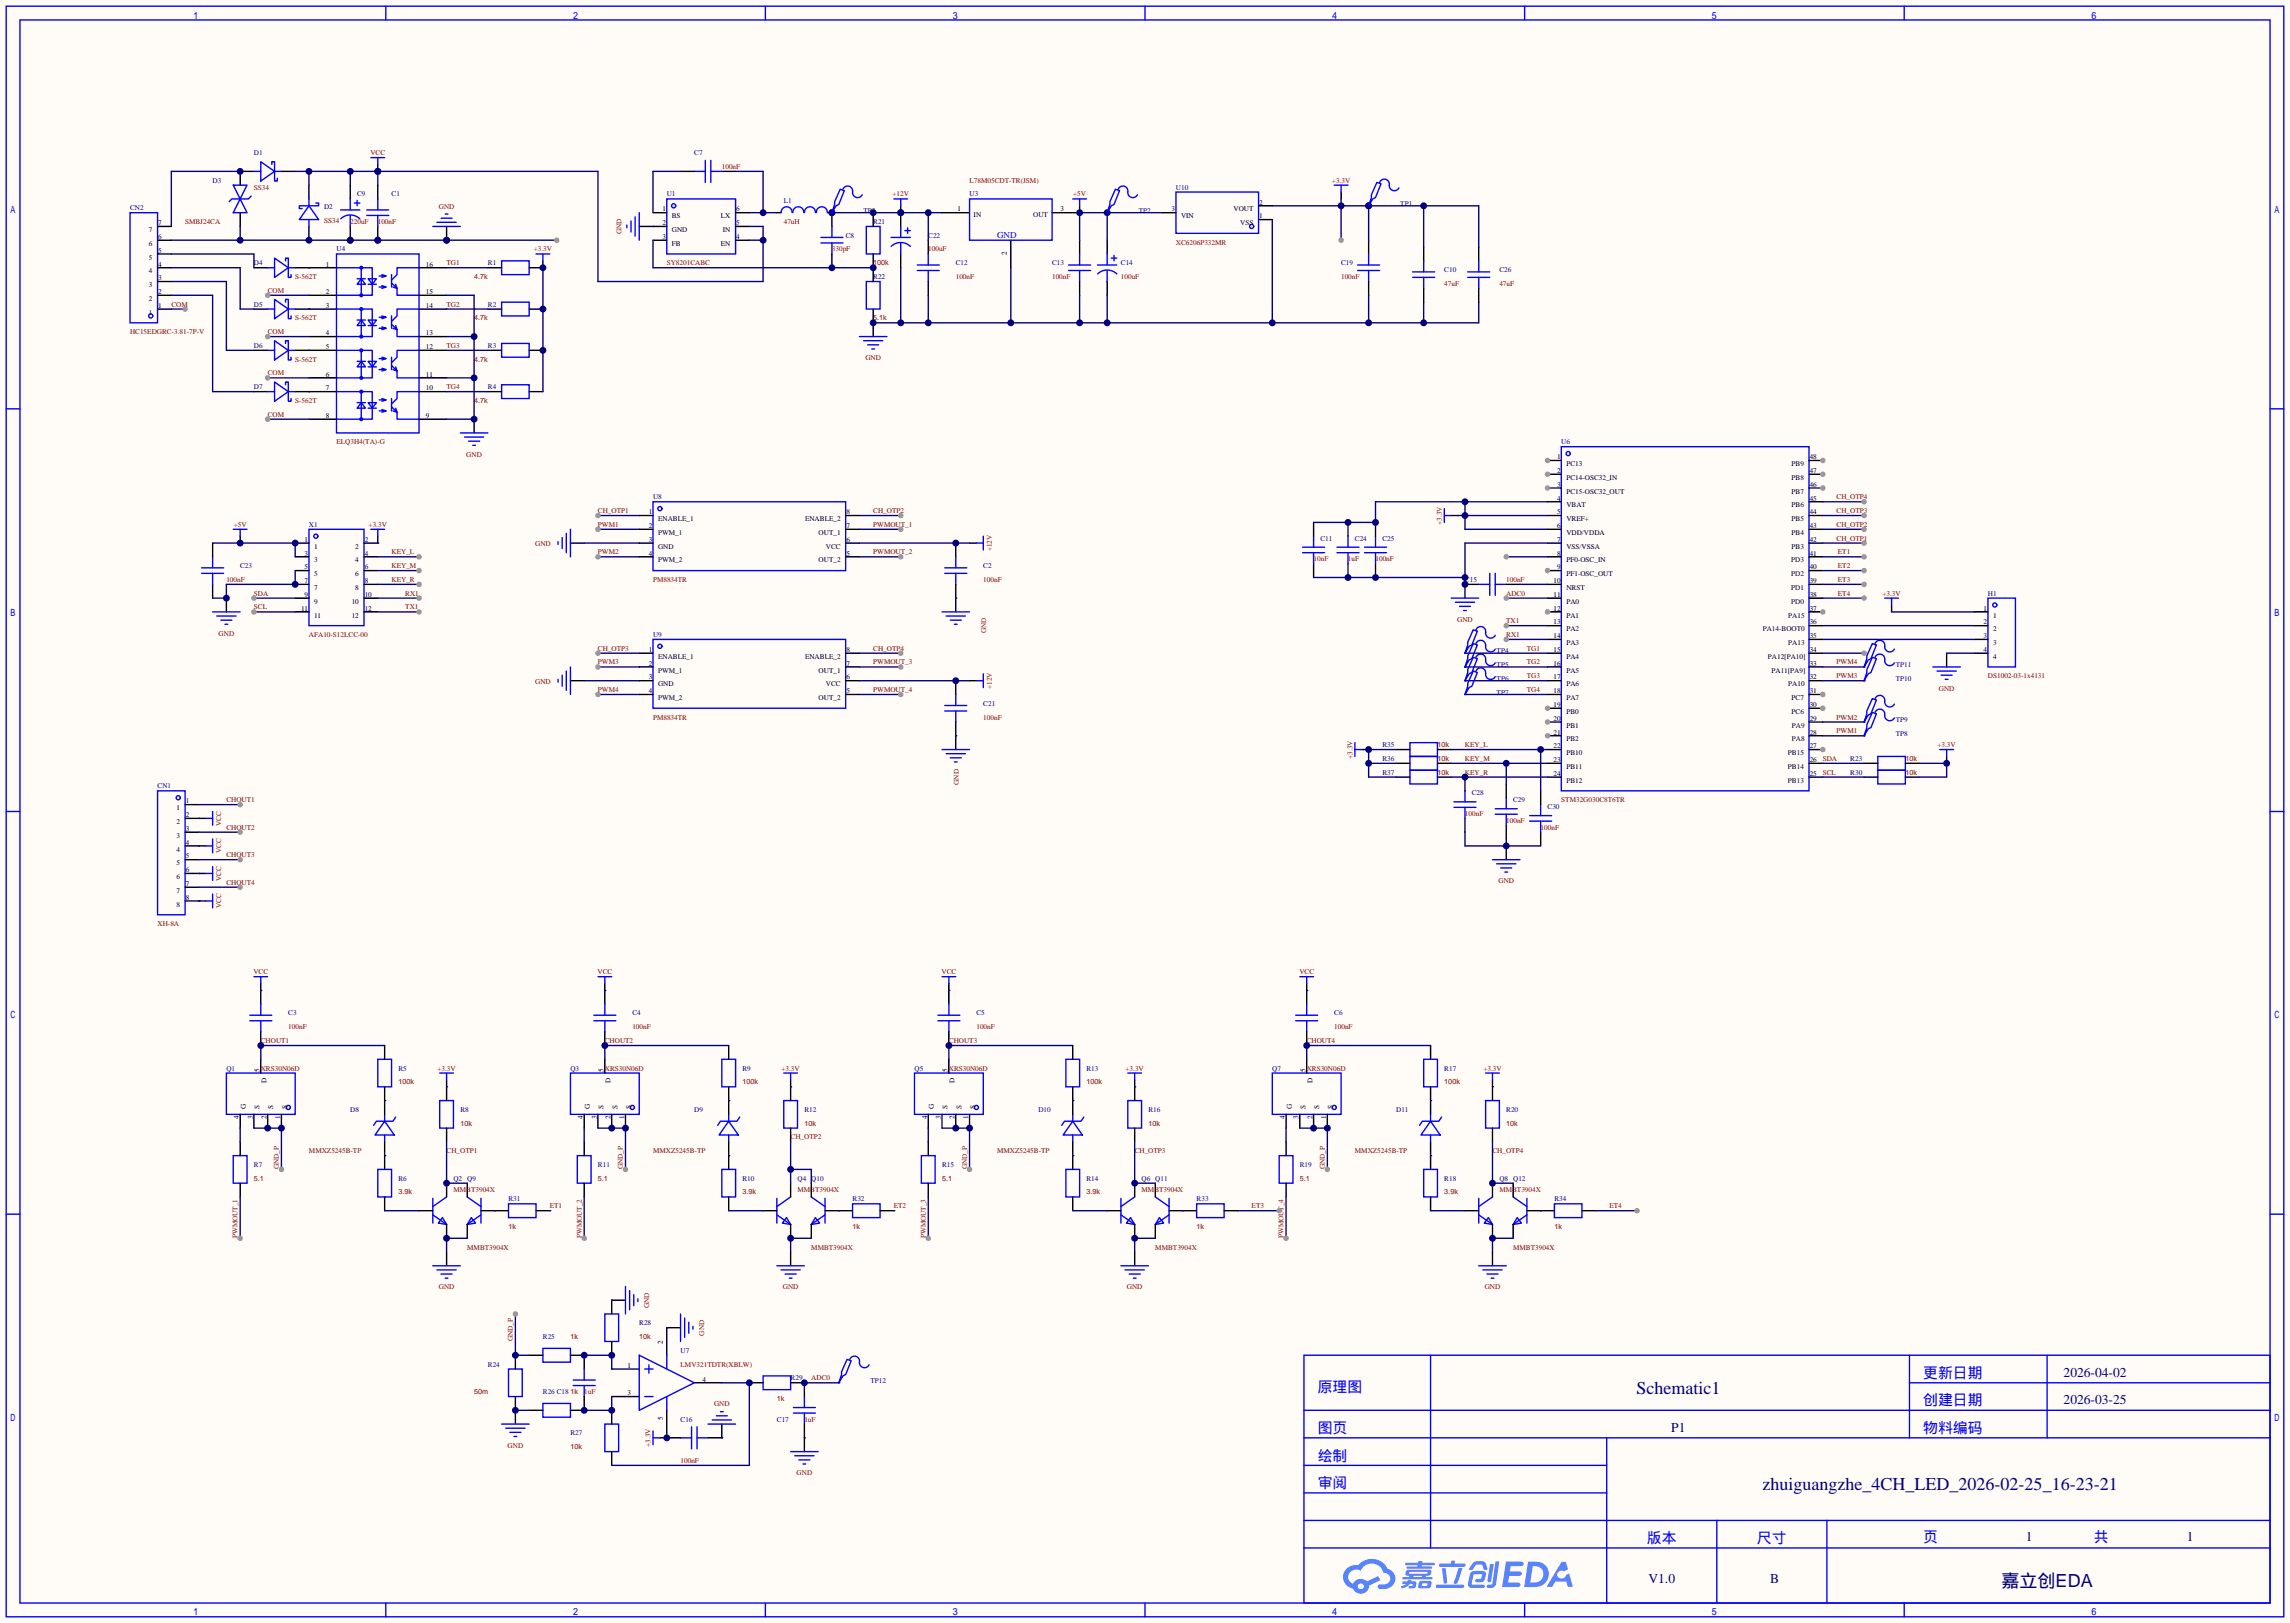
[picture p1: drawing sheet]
<svg xmlns="http://www.w3.org/2000/svg" width="423mm" height="299mm" viewBox="0 0 423 299" stroke-linecap="round" stroke-linejoin="round" font-family="sans-serif">
<defs><g id="words">
<g font-size="3.3" fill="#000080">
<text x="302" y="257.2">Schematic1</text>
<text x="325.3" y="275">zhuiguangzhe_4CH_LED_2026-02-25_16-23-21</text>
<text x="369.4" y="292.8">嘉立创EDA</text>
</g>
<g font-size="2.7" fill="#00f">
<text x="243.2" y="256.8">原理图</text>
<text x="355" y="254.3">更新日期</text>
<text x="355" y="259.3">创建日期</text>
<text x="243.2" y="264.4">图页</text>
<text x="243.2" y="269.5">绘制</text>
<text x="355" y="264.4">物料编码</text>
<text x="243.2" y="274.6">审阅</text>
<text x="304" y="284.7">版本</text>
<text x="324.3" y="284.7">尺寸</text>
<text x="355" y="284.5">页</text>
<text x="386.5" y="284.5">共</text>
</g>
<g font-size="2.5" fill="#000080">
<text x="380.9" y="254">2026-04-02</text>
<text x="380.9" y="259.1">2026-03-25</text>
<text x="308.4" y="264.2">P1</text>
<text x="373.9" y="284.3">1</text>
<text x="403.6" y="284.3">1</text>
<text x="304.2" y="292.1">V1.0</text>
<text x="326.7" y="292.1">B</text>
</g>
<text font-size="1.7" fill="#00f" x="184" y="43.9">GND</text>
<g font-size="1.3" fill="#000080">
<text x="46.9" y="28.6">D1</text>
<text x="128.1" y="28.6">C7</text>
<text x="39.2" y="33.7">D3</text>
<text x="217" y="35">U10</text>
<text x="24" y="38.8">CN2</text>
<text x="59.8" y="38.5">D2</text>
<text x="65.9" y="36.2">C9</text>
<text x="72.3" y="36.2">C1</text>
<text x="123.1" y="36.2">U1</text>
<text x="144.7" y="37.5">L1</text>
<text x="159.4" y="39.3">TP3</text>
<text x="161.2" y="41.3">R21</text>
<text x="178.9" y="36.2">U3</text>
<text x="210.2" y="39.3">TP2</text>
<text x="258.4" y="38">TP1</text>
<text x="62.1" y="46.4">U4</text>
<text x="156.1" y="43.9">C8</text>
<text x="171.3" y="43.9">C22</text>
<text x="46.9" y="48.9">D4</text>
<text x="90" y="48.9">R1</text>
<text x="161.2" y="51.5">R22</text>
<text x="176.4" y="48.9">C12</text>
<text x="194.2" y="48.9">C13</text>
<text x="206.9" y="48.9">C14</text>
<text x="247.5" y="48.9">C19</text>
<text x="266.6" y="50.2">C10</text>
<text x="276.7" y="50.2">C26</text>
<text x="46.9" y="56.6">D5</text>
<text x="90" y="56.6">R2</text>
<text x="46.9" y="64.2">D6</text>
<text x="90" y="64.2">R3</text>
<text x="46.9" y="71.8">D7</text>
<text x="90" y="71.8">R4</text>
<text x="288.2" y="82">U6</text>
<text x="120.5" y="92.1">U8</text>
<text x="57" y="97.2">X1</text>
<text x="243.7" y="99.7">C11</text>
<text x="250.1" y="99.7">C24</text>
<text x="255.1" y="99.7">C25</text>
<text x="44.3" y="104.8">C23</text>
<text x="181.5" y="104.8">C2</text>
<text x="270.4" y="107.4">C15</text>
<text x="366.9" y="109.9">H1</text>
<text x="120.5" y="117.5">U9</text>
<text x="276.2" y="120.6">TP4</text>
<text x="276.2" y="123.1">TP5</text>
<text x="276.2" y="125.6">TP6</text>
<text x="349.9" y="125.6">TP10</text>
<text x="349.9" y="123.1">TP11</text>
<text x="181.5" y="130.2">C21</text>
<text x="276.2" y="128.2">TP7</text>
<text x="255.1" y="137.8">R35</text>
<text x="349.9" y="135.8">TP8</text>
<text x="349.9" y="133.3">TP9</text>
<text x="255.1" y="140.4">R36</text>
<text x="255.1" y="142.9">R37</text>
<text x="341.5" y="142.9">R30</text>
<text x="341.5" y="140.4">R23</text>
<text x="29.1" y="145.5">CN1</text>
<text x="271.7" y="146.7">C28</text>
<text x="279.3" y="148">C29</text>
<text x="285.6" y="149.3">C30</text>
<text x="53.2" y="187.4">C3</text>
<text x="116.7" y="187.4">C4</text>
<text x="180.2" y="187.4">C5</text>
<text x="246.3" y="187.4">C6</text>
<text x="41.8" y="197.5">Q1</text>
<text x="73.5" y="197.5">R5</text>
<text x="105.3" y="197.5">Q3</text>
<text x="137" y="197.5">R9</text>
<text x="168.8" y="197.5">Q5</text>
<text x="200.5" y="197.5">R13</text>
<text x="234.8" y="197.5">Q7</text>
<text x="266.6" y="197.5">R17</text>
<text x="64.6" y="205.2">D8</text>
<text x="85" y="205.2">R8</text>
<text x="128.1" y="205.2">D9</text>
<text x="148.5" y="205.2">R12</text>
<text x="191.6" y="205.2">D10</text>
<text x="212" y="205.2">R16</text>
<text x="257.7" y="205.2">D11</text>
<text x="278" y="205.2">R20</text>
<text x="46.9" y="215.3">R7</text>
<text x="110.4" y="215.3">R11</text>
<text x="173.9" y="215.3">R15</text>
<text x="239.9" y="215.3">R19</text>
<text x="73.5" y="217.9">R6</text>
<text x="83.7" y="217.9">Q2 Q9</text>
<text x="93.9" y="221.7">R31</text>
<text x="137" y="217.9">R10</text>
<text x="147.2" y="217.9">Q4</text>
<text x="149.7" y="217.9">Q10</text>
<text x="157.4" y="221.7">R32</text>
<text x="200.5" y="217.9">R14</text>
<text x="210.7" y="217.9">Q6 Q11</text>
<text x="220.9" y="221.7">R33</text>
<text x="266.6" y="217.9">R18</text>
<text x="276.7" y="217.9">Q8 Q12</text>
<text x="286.9" y="221.7">R34</text>
<text x="118" y="244.5">R28</text>
<text x="100.2" y="247.1">R25</text>
<text x="125.6" y="249.6">U7</text>
<text x="90" y="252.1">R24</text>
<text x="100.2" y="257.2">R26 C18</text>
<text x="145.9" y="254.7">R29</text>
<text x="160.7" y="255.2">TP12</text>
<text x="125.6" y="262.3">C16</text>
<text x="143.4" y="262.3">C17</text>
<text x="105.3" y="264.8">R27</text>
</g>
<g font-size="1.3" fill="#800000">
<text x="68.4" y="28.6">VCC</text>
<text x="46.9" y="35">SS34</text>
<text x="133.2" y="31.2">100nF</text>
<text x="178.9" y="33.7">L78M05CDT-TR(JSM)</text>
<text x="245.8" y="33.7">+3.3V</text>
<text x="34.2" y="41.3">SMBJ24CA</text>
<text x="59.8" y="41.1">SS34</text>
<text x="64.6" y="41.3">220uF</text>
<text x="69.7" y="41.3">100nF</text>
<text x="81" y="38.5">GND</text>
<text x="144.7" y="41.3">47uH</text>
<text x="164.7" y="36.2">+12V</text>
<text x="198.1" y="36.2">+5V</text>
<text x="98.5" y="46.4">+3.3V</text>
<text x="114.7" y="43.2" transform="rotate(-90 114.7 43.2)">GND</text>
<text x="153.5" y="46.4">330pF</text>
<text x="171.3" y="46.4">100uF</text>
<text x="217" y="45.1">XC6206P332MR</text>
<text x="54.5" y="51.5">S-562T</text>
<text x="82.4" y="48.9">TG1</text>
<text x="87.5" y="51.5">4.7k</text>
<text x="123.1" y="48.9">SY8201CABC</text>
<text x="161.2" y="48.9">100k</text>
<text x="176.4" y="51.5">100nF</text>
<text x="194.2" y="51.5">100nF</text>
<text x="206.9" y="51.5">100uF</text>
<text x="247.5" y="51.5">100nF</text>
<text x="266.6" y="52.8">47uF</text>
<text x="276.7" y="52.8">47uF</text>
<text x="31.6" y="56.6">COM</text>
<text x="49.4" y="54">COM</text>
<text x="54.5" y="59.1">S-562T</text>
<text x="82.4" y="56.6">TG2</text>
<text x="87.5" y="59.1">4.7k</text>
<text x="161.2" y="59.1">5.1k</text>
<text x="24" y="61.6">HC15EDGRC-3.81-7P-V</text>
<text x="49.4" y="61.6">COM</text>
<text x="82.4" y="64.2">TG3</text>
<text x="49.4" y="69.3">COM</text>
<text x="54.5" y="66.7">S-562T</text>
<text x="82.4" y="71.8">TG4</text>
<text x="87.5" y="66.7">4.7k</text>
<text x="159.7" y="66.5">GND</text>
<text x="49.4" y="76.9">COM</text>
<text x="54.5" y="74.3">S-562T</text>
<text x="87.5" y="74.3">4.7k</text>
<text x="62.1" y="82">ELQ3H4(TA)-G</text>
<text x="86.1" y="84.2">GND</text>
<text x="110.4" y="94.7">CH_OTP1</text>
<text x="161.2" y="94.7">CH_OTP2</text>
<text x="339" y="94.7">CH_OTP3</text>
<text x="339" y="92.1">CH_OTP4</text>
<text x="43.1" y="97.2">+5V</text>
<text x="68" y="97.2">+3.3V</text>
<text x="98.8" y="100.8">GND</text>
<text x="110.4" y="97.2">PWM1</text>
<text x="161.2" y="97.2">PWMOUT_1</text>
<text x="183.1" y="101.7" transform="rotate(-90 183.1 101.7)">+12V</text>
<text x="266.1" y="96.8" transform="rotate(-90 266.1 96.8)">+3.3V</text>
<text x="339" y="99.7">CH_OTP1</text>
<text x="339" y="97.2">CH_OTP2</text>
<text x="41.8" y="107.4">100nF</text>
<text x="72.3" y="107.4">KEY_R</text>
<text x="72.3" y="102.3">KEY_L</text>
<text x="72.3" y="104.8">KEY_M</text>
<text x="110.4" y="102.3">PWM2</text>
<text x="120.5" y="107.4">PM8834TR</text>
<text x="161.2" y="102.3">PWMOUT_2</text>
<text x="181.5" y="107.4">100nF</text>
<text x="242.4" y="103.6">10nF</text>
<text x="248.8" y="103.6">1uF</text>
<text x="253.9" y="103.6">100nF</text>
<text x="278" y="107.4">100nF</text>
<text x="339.2" y="107.4">ET3</text>
<text x="339.2" y="104.8">ET2</text>
<text x="339.2" y="102.3">ET1</text>
<text x="46.9" y="109.9">SDA</text>
<text x="46.9" y="112.4">SCL</text>
<text x="74.8" y="109.9">RX1</text>
<text x="74.8" y="112.4">TX1</text>
<text x="278" y="109.9">ADC0</text>
<text x="339.2" y="109.9">ET4</text>
<text x="347.4" y="109.9">+3.3V</text>
<text x="40.3" y="117.3">GND</text>
<text x="57" y="117.5">AFA10-S12LCC-00</text>
<text x="182" y="116.9" transform="rotate(-90 182 116.9)">GND</text>
<text x="268.9" y="114.7">GND</text>
<text x="278" y="115">TX1</text>
<text x="278" y="117.5">RX1</text>
<text x="110.4" y="122.6">PWM3</text>
<text x="110.4" y="120.1">CH_OTP3</text>
<text x="161.2" y="122.6">PWMOUT_3</text>
<text x="161.2" y="120.1">CH_OTP4</text>
<text x="281.8" y="120.1">TG1</text>
<text x="281.8" y="122.6">TG2</text>
<text x="281.8" y="125.1">TG3</text>
<text x="339" y="122.6">PWM4</text>
<text x="339" y="125.1">PWM3</text>
<text x="366.9" y="125.1">DS1002-03-1x4131</text>
<text x="98.8" y="126.2">GND</text>
<text x="110.4" y="127.7">PWM4</text>
<text x="161.2" y="127.7">PWMOUT_4</text>
<text x="183.1" y="127.1" transform="rotate(-90 183.1 127.1)">+12V</text>
<text x="281.8" y="127.7">TG4</text>
<text x="357.8" y="127.4">GND</text>
<text x="120.5" y="132.8">PM8834TR</text>
<text x="181.5" y="132.8">100nF</text>
<text x="265.3" y="137.8">10k</text>
<text x="270.4" y="137.8">KEY_L</text>
<text x="339" y="135.3">PWM1</text>
<text x="339" y="132.8">PWM2</text>
<text x="357.6" y="137.8">+3.3V</text>
<text x="249.6" y="140" transform="rotate(-90 249.6 140)">+3.3V</text>
<text x="265.3" y="140.4">10k</text>
<text x="265.3" y="142.9">10k</text>
<text x="270.4" y="140.4">KEY_M</text>
<text x="270.4" y="142.9">KEY_R</text>
<text x="336.4" y="142.9">SCL</text>
<text x="336.4" y="140.4">SDA</text>
<text x="351.7" y="142.9">10k</text>
<text x="351.7" y="140.4">10k</text>
<text x="41.8" y="148">CHOUT1</text>
<text x="177" y="144.8" transform="rotate(-90 177 144.8)">GND</text>
<text x="288.2" y="148">STM32G030C8T6TR</text>
<text x="40.8" y="152.4" transform="rotate(-90 40.8 152.4)">VCC</text>
<text x="41.8" y="153.1">CHOUT2</text>
<text x="270.4" y="150.5">100nF</text>
<text x="278" y="151.8">100nF</text>
<text x="284.4" y="153.1">100nF</text>
<text x="40.8" y="157.4" transform="rotate(-90 40.8 157.4)">VCC</text>
<text x="41.8" y="158.2">CHOUT3</text>
<text x="40.8" y="167.6" transform="rotate(-90 40.8 167.6)">VCC</text>
<text x="40.8" y="162.5" transform="rotate(-90 40.8 162.5)">VCC</text>
<text x="41.8" y="163.2">CHOUT4</text>
<text x="276.6" y="163">GND</text>
<text x="29.1" y="170.9">XH-8A</text>
<text x="46.8" y="179.8">VCC</text>
<text x="110.3" y="179.8">VCC</text>
<text x="173.8" y="179.8">VCC</text>
<text x="239.8" y="179.8">VCC</text>
<text x="53.2" y="189.9">100nF</text>
<text x="116.7" y="189.9">100nF</text>
<text x="180.2" y="189.9">100nF</text>
<text x="246.3" y="189.9">100nF</text>
<text x="48.1" y="197.5">XRS30N06D</text>
<text x="48.1" y="192.5">CHOUT1</text>
<text x="80.7" y="197.5">+3.3V</text>
<text x="111.6" y="197.5">XRS30N06D</text>
<text x="111.6" y="192.5">CHOUT2</text>
<text x="144.2" y="197.5">+3.3V</text>
<text x="175.1" y="197.5">XRS30N06D</text>
<text x="175.1" y="192.5">CHOUT3</text>
<text x="207.7" y="197.5">+3.3V</text>
<text x="241.2" y="197.5">XRS30N06D</text>
<text x="241.2" y="192.5">CHOUT4</text>
<text x="273.8" y="197.5">+3.3V</text>
<text x="73.5" y="200.1">100k</text>
<text x="137" y="200.1">100k</text>
<text x="200.5" y="200.1">100k</text>
<text x="266.6" y="200.1">100k</text>
<text x="85" y="207.7">10k</text>
<text x="148.5" y="207.7">10k</text>
<text x="212" y="207.7">10k</text>
<text x="278" y="207.7">10k</text>
<text x="51.5" y="215.8" transform="rotate(-90 51.5 215.8)">GND_P</text>
<text x="57" y="212.8">MMXZ5245B-TP</text>
<text x="82.4" y="212.8">CH_OTP1</text>
<text x="115" y="215.8" transform="rotate(-90 115 215.8)">GND_P</text>
<text x="120.5" y="212.8">MMXZ5245B-TP</text>
<text x="145.9" y="210.2">CH_OTP2</text>
<text x="178.5" y="215.8" transform="rotate(-90 178.5 215.8)">GND_P</text>
<text x="184" y="212.8">MMXZ5245B-TP</text>
<text x="209.4" y="212.8">CH_OTP3</text>
<text x="244.5" y="215.8" transform="rotate(-90 244.5 215.8)">GND_P</text>
<text x="250.1" y="212.8">MMXZ5245B-TP</text>
<text x="275.5" y="212.8">CH_OTP4</text>
<text x="46.9" y="217.9">5.1</text>
<text x="73.5" y="220.4">3.9k</text>
<text x="83.7" y="219.9">MMBT3904X</text>
<text x="110.4" y="217.9">5.1</text>
<text x="137" y="220.4">3.9k</text>
<text x="147.2" y="219.9">MMBT3904X</text>
<text x="173.9" y="217.9">5.1</text>
<text x="200.5" y="220.4">3.9k</text>
<text x="210.7" y="219.9">MMBT3904X</text>
<text x="239.9" y="217.9">5.1</text>
<text x="266.6" y="220.4">3.9k</text>
<text x="276.7" y="219.9">MMBT3904X</text>
<text x="93.9" y="226.7">1k</text>
<text x="101.5" y="222.9">ET1</text>
<text x="157.4" y="226.7">1k</text>
<text x="165" y="222.9">ET2</text>
<text x="220.9" y="226.7">1k</text>
<text x="231" y="222.9">ET3</text>
<text x="286.9" y="226.7">1k</text>
<text x="297.1" y="222.9">ET4</text>
<text x="43.9" y="228.5" transform="rotate(-90 43.9 228.5)">PWMOUT_1</text>
<text x="86.2" y="230.6">MMBT3904X</text>
<text x="107.4" y="228.5" transform="rotate(-90 107.4 228.5)">PWMOUT_2</text>
<text x="149.7" y="230.6">MMBT3904X</text>
<text x="170.9" y="228.5" transform="rotate(-90 170.9 228.5)">PWMOUT_3</text>
<text x="213.2" y="230.6">MMBT3904X</text>
<text x="236.9" y="228.5" transform="rotate(-90 236.9 228.5)">PWMOUT_4</text>
<text x="279.3" y="230.6">MMBT3904X</text>
<text x="81" y="237.9">GND</text>
<text x="144.5" y="237.9">GND</text>
<text x="208" y="237.9">GND</text>
<text x="274" y="237.9">GND</text>
<text x="119.8" y="241.3" transform="rotate(-90 119.8 241.3)">GND</text>
<text x="94.7" y="247.5" transform="rotate(-90 94.7 247.5)">GND_P</text>
<text x="105.3" y="247.1">1k</text>
<text x="118" y="247.1">10k</text>
<text x="130" y="246.4" transform="rotate(-90 130 246.4)">GND</text>
<text x="87.5" y="257.2">50m</text>
<text x="105.3" y="257.2">1k</text>
<text x="107.8" y="257.2">1uF</text>
<text x="125.6" y="252.1">LMV321TDTR(XBLW)</text>
<text x="149.7" y="254.7">ADC0</text>
<text x="131.8" y="259.5">GND</text>
<text x="143.4" y="258.5">1k</text>
<text x="148.5" y="262.3">1uF</text>
<text x="93.7" y="267.1">GND</text>
<text x="105.3" y="267.4">10k</text>
<text x="120.1" y="267" transform="rotate(-90 120.1 267)">+3.3V</text>
<text x="125.6" y="269.9">100nF</text>
<text x="147" y="272.2">GND</text>
</g>
<g font-size="1.3">
<text x="29.2" y="41.6">7</text>
<text x="122.3" y="39">1</text>
<text x="122.3" y="41.6">2</text>
<text x="124" y="40.3">BS</text>
<text x="133.1" y="40.3">LX</text>
<text x="135.9" y="41.6">5</text>
<text x="135.9" y="39">6</text>
<text x="176.8" y="39">1</text>
<text x="179.7" y="40">IN</text>
<text x="190.7" y="40">OUT</text>
<text x="195.7" y="39">3</text>
<text x="216.2" y="39">3</text>
<text x="218" y="40.3">VIN</text>
<text x="227.7" y="39">VOUT</text>
<text x="228.9" y="41.6">VSS</text>
<text x="232.4" y="40.3">1</text>
<text x="232.4" y="37.7">2</text>
<text x="27.5" y="47.9">5</text>
<text x="27.5" y="45.4">6</text>
<text x="27.5" y="42.8">7</text>
<text x="29.2" y="46.6">5</text>
<text x="29.2" y="44.1">6</text>
<text x="122.3" y="44.1">3</text>
<text x="124" y="42.8">GND</text>
<text x="124" y="45.4">FB</text>
<text x="133.1" y="45.4">EN</text>
<text x="133.4" y="42.8">IN</text>
<text x="135.9" y="44.1">4</text>
<text x="185.8" y="47" transform="rotate(-90 185.8 47)">2</text>
<text x="27.5" y="53">3</text>
<text x="27.5" y="50.4">4</text>
<text x="29.2" y="51.7">3</text>
<text x="29.2" y="49.2">4</text>
<text x="60.2" y="49.2">1</text>
<text x="78.6" y="49.2">16</text>
<text x="27.5" y="58.1">1</text>
<text x="27.5" y="55.5">2</text>
<text x="29.2" y="56.8">1</text>
<text x="29.2" y="54.3">2</text>
<text x="60.2" y="54.3">2</text>
<text x="60.2" y="56.8">3</text>
<text x="78.6" y="56.8">14</text>
<text x="78.6" y="54.3">15</text>
<text x="60.2" y="61.9">4</text>
<text x="60.2" y="64.4">5</text>
<text x="78.6" y="64.4">12</text>
<text x="78.6" y="61.9">13</text>
<text x="60.2" y="69.5">6</text>
<text x="78.6" y="69.5">11</text>
<text x="60.2" y="72">7</text>
<text x="60.2" y="77.1">8</text>
<text x="78.6" y="77.1">9</text>
<text x="78.6" y="72">10</text>
<text x="287.4" y="84.7">1</text>
<text x="287.4" y="87.3">2</text>
<text x="287.4" y="89.8">3</text>
<text x="289.1" y="86">PC13</text>
<text x="289.1" y="88.5">PC14-OSC32_IN</text>
<text x="330.7" y="88.5">PB8</text>
<text x="330.7" y="86">PB9</text>
<text x="334" y="89.8">46</text>
<text x="334" y="87.3">47</text>
<text x="334" y="84.7">48</text>
<text x="119.7" y="94.9">1</text>
<text x="156.2" y="94.9">8</text>
<text x="287.4" y="92.4">4</text>
<text x="287.4" y="94.9">5</text>
<text x="289.1" y="91.1">PC15-OSC32_OUT</text>
<text x="289.1" y="93.6">VBAT</text>
<text x="330.7" y="93.6">PB6</text>
<text x="330.7" y="91.1">PB7</text>
<text x="334" y="94.9">44</text>
<text x="334" y="92.4">45</text>
<text x="56.2" y="100">1</text>
<text x="58" y="101.2">1</text>
<text x="65.6" y="101.2">2</text>
<text x="67.3" y="100">2</text>
<text x="119.7" y="97.4">2</text>
<text x="119.7" y="100">3</text>
<text x="121.5" y="96.2">ENABLE_1</text>
<text x="121.5" y="98.7">PWM_1</text>
<text x="121.5" y="101.2">GND</text>
<text x="148.6" y="96.2">ENABLE_2</text>
<text x="151.1" y="98.7">OUT_1</text>
<text x="152.4" y="101.2">VCC</text>
<text x="156.2" y="100">6</text>
<text x="156.2" y="97.4">7</text>
<text x="287.4" y="97.4">6</text>
<text x="287.4" y="100">7</text>
<text x="289.1" y="96.2">VREF+</text>
<text x="289.1" y="98.7">VDD/VDDA</text>
<text x="289.1" y="101.2">VSS/VSSA</text>
<text x="330.7" y="101.2">PB3</text>
<text x="330.7" y="98.7">PB4</text>
<text x="330.7" y="96.2">PB5</text>
<text x="334" y="100">42</text>
<text x="334" y="97.4">43</text>
<text x="56.2" y="102.5">3</text>
<text x="56.2" y="105.1">5</text>
<text x="56.2" y="107.6">7</text>
<text x="58" y="103.8">3</text>
<text x="58" y="106.3">5</text>
<text x="65.6" y="106.3">6</text>
<text x="65.6" y="103.8">4</text>
<text x="67.3" y="107.6">8</text>
<text x="67.3" y="105.1">6</text>
<text x="67.3" y="102.5">4</text>
<text x="119.7" y="102.5">4</text>
<text x="121.5" y="103.8">PWM_2</text>
<text x="151.1" y="103.8">OUT_2</text>
<text x="156.2" y="102.5">5</text>
<text x="286.7" y="107.6">10</text>
<text x="287.4" y="102.5">8</text>
<text x="287.4" y="105.1">9</text>
<text x="289.1" y="103.8">PF0-OSC_IN</text>
<text x="289.1" y="106.3">PF1-OSC_OUT</text>
<text x="330.6" y="106.3">PD2</text>
<text x="330.6" y="103.8">PD3</text>
<text x="334" y="107.6">39</text>
<text x="334" y="105.1">40</text>
<text x="334" y="102.5">41</text>
<text x="55.6" y="112.7">11</text>
<text x="56.2" y="110.1">9</text>
<text x="58" y="108.9">7</text>
<text x="58" y="111.4">9</text>
<text x="58" y="113.9">11</text>
<text x="64.9" y="113.9">12</text>
<text x="64.9" y="111.4">10</text>
<text x="65.6" y="108.9">8</text>
<text x="67.3" y="112.7">12</text>
<text x="67.3" y="110.1">10</text>
<text x="286.7" y="110.1">11</text>
<text x="286.7" y="112.7">12</text>
<text x="289.1" y="108.9">NRST</text>
<text x="289.1" y="111.4">PA0</text>
<text x="289.1" y="113.9">PA1</text>
<text x="330.1" y="113.9">PA15</text>
<text x="330.6" y="111.4">PD0</text>
<text x="330.6" y="108.9">PD1</text>
<text x="334" y="112.7">37</text>
<text x="334" y="110.1">38</text>
<text x="366.1" y="112.7">1</text>
<text x="367.8" y="113.9">1</text>
<text x="286.7" y="115.2">13</text>
<text x="286.7" y="117.8">14</text>
<text x="289.1" y="116.5">PA2</text>
<text x="289.1" y="119">PA3</text>
<text x="325.3" y="116.5">PA14-BOOT0</text>
<text x="330.1" y="119">PA13</text>
<text x="334" y="117.8">35</text>
<text x="334" y="115.2">36</text>
<text x="366.1" y="115.2">2</text>
<text x="366.1" y="117.8">3</text>
<text x="367.8" y="116.5">2</text>
<text x="367.8" y="119">3</text>
<text x="119.7" y="120.3">1</text>
<text x="119.7" y="122.8">2</text>
<text x="119.7" y="125.4">3</text>
<text x="121.5" y="121.6">ENABLE_1</text>
<text x="121.5" y="124.1">PWM_1</text>
<text x="148.6" y="121.6">ENABLE_2</text>
<text x="151.1" y="124.1">OUT_1</text>
<text x="156.2" y="125.4">6</text>
<text x="156.2" y="122.8">7</text>
<text x="156.2" y="120.3">8</text>
<text x="286.7" y="120.3">15</text>
<text x="286.7" y="122.8">16</text>
<text x="286.7" y="125.4">17</text>
<text x="289.1" y="121.6">PA4</text>
<text x="289.1" y="124.1">PA5</text>
<text x="326.3" y="121.6">PA12[PA10]</text>
<text x="327" y="124.1">PA11[PA9]</text>
<text x="334" y="125.4">32</text>
<text x="334" y="122.8">33</text>
<text x="334" y="120.3">34</text>
<text x="366.1" y="120.3">4</text>
<text x="367.8" y="121.6">4</text>
<text x="119.7" y="127.9">4</text>
<text x="121.5" y="126.6">GND</text>
<text x="121.5" y="129.2">PWM_2</text>
<text x="151.1" y="129.2">OUT_2</text>
<text x="152.4" y="126.6">VCC</text>
<text x="156.2" y="127.9">5</text>
<text x="286.7" y="127.9">18</text>
<text x="286.7" y="130.5">19</text>
<text x="289.1" y="126.6">PA6</text>
<text x="289.1" y="129.2">PA7</text>
<text x="289.1" y="131.7">PB0</text>
<text x="330.1" y="126.6">PA10</text>
<text x="330.7" y="131.7">PC6</text>
<text x="330.7" y="129.2">PC7</text>
<text x="334" y="130.5">30</text>
<text x="334" y="127.9">31</text>
<text x="286.7" y="133">20</text>
<text x="286.7" y="135.5">21</text>
<text x="289.1" y="134.3">PB1</text>
<text x="289.1" y="136.8">PB2</text>
<text x="330.7" y="136.8">PA8</text>
<text x="330.7" y="134.3">PA9</text>
<text x="334" y="135.5">28</text>
<text x="334" y="133">29</text>
<text x="286.7" y="138.1">22</text>
<text x="286.7" y="140.6">23</text>
<text x="286.7" y="143.2">24</text>
<text x="289.1" y="139.3">PB10</text>
<text x="289.1" y="141.9">PB11</text>
<text x="330" y="141.9">PB14</text>
<text x="330" y="139.3">PB15</text>
<text x="334" y="143.2">25</text>
<text x="334" y="140.6">26</text>
<text x="334" y="138.1">27</text>
<text x="32.6" y="149.5">1</text>
<text x="34.3" y="148.2">1</text>
<text x="289.1" y="144.4">PB12</text>
<text x="330" y="144.4">PB13</text>
<text x="32.6" y="152">2</text>
<text x="32.6" y="154.6">3</text>
<text x="34.3" y="150.8">2</text>
<text x="34.3" y="153.3">3</text>
<text x="34.3" y="155.9">4</text>
<text x="32.6" y="157.1">4</text>
<text x="32.6" y="159.7">5</text>
<text x="34.3" y="158.4">5</text>
<text x="34.3" y="160.9">6</text>
<text x="32.6" y="162.2">6</text>
<text x="32.6" y="164.7">7</text>
<text x="32.6" y="167.3">8</text>
<text x="34.3" y="163.5">7</text>
<text x="34.3" y="166">8</text>
<text x="47.9" y="197.9" transform="rotate(-90 47.9 197.9)">5</text>
<text x="111.4" y="197.9" transform="rotate(-90 111.4 197.9)">5</text>
<text x="174.9" y="197.9" transform="rotate(-90 174.9 197.9)">5</text>
<text x="240.9" y="197.9" transform="rotate(-90 240.9 197.9)">5</text>
<text x="49.2" y="199.9" transform="rotate(-90 49.2 199.9)">D</text>
<text x="112.7" y="199.9" transform="rotate(-90 112.7 199.9)">D</text>
<text x="176.2" y="199.9" transform="rotate(-90 176.2 199.9)">D</text>
<text x="242.2" y="199.9" transform="rotate(-90 242.2 199.9)">D</text>
<text x="44.1" y="206.4" transform="rotate(-90 44.1 206.4)">4</text>
<text x="45.4" y="204.7" transform="rotate(-90 45.4 204.7)">G</text>
<text x="46.6" y="206.4" transform="rotate(-90 46.6 206.4)">3</text>
<text x="47.9" y="204.7" transform="rotate(-90 47.9 204.7)">S</text>
<text x="49.2" y="206.4" transform="rotate(-90 49.2 206.4)">2</text>
<text x="50.4" y="204.7" transform="rotate(-90 50.4 204.7)">S</text>
<text x="51.7" y="206.4" transform="rotate(-90 51.7 206.4)">1</text>
<text x="53" y="204.7" transform="rotate(-90 53 204.7)">S</text>
<text x="107.6" y="206.4" transform="rotate(-90 107.6 206.4)">4</text>
<text x="108.9" y="204.7" transform="rotate(-90 108.9 204.7)">G</text>
<text x="110.1" y="206.4" transform="rotate(-90 110.1 206.4)">3</text>
<text x="111.4" y="204.7" transform="rotate(-90 111.4 204.7)">S</text>
<text x="112.7" y="206.4" transform="rotate(-90 112.7 206.4)">2</text>
<text x="113.9" y="204.7" transform="rotate(-90 113.9 204.7)">S</text>
<text x="115.2" y="206.4" transform="rotate(-90 115.2 206.4)">1</text>
<text x="116.5" y="204.7" transform="rotate(-90 116.5 204.7)">S</text>
<text x="171.1" y="206.4" transform="rotate(-90 171.1 206.4)">4</text>
<text x="172.4" y="204.7" transform="rotate(-90 172.4 204.7)">G</text>
<text x="173.6" y="206.4" transform="rotate(-90 173.6 206.4)">3</text>
<text x="174.9" y="204.7" transform="rotate(-90 174.9 204.7)">S</text>
<text x="176.2" y="206.4" transform="rotate(-90 176.2 206.4)">2</text>
<text x="177.4" y="204.7" transform="rotate(-90 177.4 204.7)">S</text>
<text x="178.7" y="206.4" transform="rotate(-90 178.7 206.4)">1</text>
<text x="180" y="204.7" transform="rotate(-90 180 204.7)">S</text>
<text x="237.1" y="206.4" transform="rotate(-90 237.1 206.4)">4</text>
<text x="238.4" y="204.7" transform="rotate(-90 238.4 204.7)">G</text>
<text x="239.7" y="206.4" transform="rotate(-90 239.7 206.4)">3</text>
<text x="240.9" y="204.7" transform="rotate(-90 240.9 204.7)">S</text>
<text x="242.2" y="206.4" transform="rotate(-90 242.2 206.4)">2</text>
<text x="243.5" y="204.7" transform="rotate(-90 243.5 204.7)">S</text>
<text x="244.8" y="206.4" transform="rotate(-90 244.8 206.4)">1</text>
<text x="246" y="204.7" transform="rotate(-90 246 204.7)">S</text>
<text x="122.3" y="248.1" transform="rotate(-90 122.3 248.1)">2</text>
<text x="115.8" y="252.4">1</text>
<text x="115.8" y="257.5">3</text>
<text x="129.7" y="254.9">4</text>
<text x="122.3" y="261.9" transform="rotate(-90 122.3 261.9)">5</text>
</g>
</g></defs>
<path d="M0 0h422.7v299.5h-422.7z" fill="#fffcf7"/>
<g fill="none" stroke="#00f" stroke-width=".25">
<path d="M1.1 1.1h420.4v297.2h-420.4zM3.7 3.7h415.3v292.1h-415.3zM71.2 1.1v2.6M141.3 1.1v2.6M211.3 1.1v2.6M281.4 1.1v2.6M351.5 1.1v2.6M1.1 75.4h2.6M419 75.4h2.5M1.1 149.7h2.6M419 149.7h2.5M1.1 224h2.6"/>
<path d="M419 224h2.5M240.7 250.1h178.3v45.7h-178.3zM264 250.1v35.5M352.4 250.1v15.2M352.4 255.1h66.6M377.8 250.1v15.2M240.7 270.4h55.8M240.7 265.3h178.3M240.7 275.5h55.8M240.7 260.2h178.3M296.5 265.3v30.5M71.2 295.8v2.5"/>
<path d="M141.3 295.8v2.5M211.3 295.8v2.5M240.7 285.6h178.3M240.7 280.5h178.3M281.4 295.8v2.5M316.9 280.5v15.3M337.2 280.5v15.3M351.5 295.8v2.5"/>
</g>
<g fill="#5487ff">
<path d="M278 288.1h2a.94 .94 0 0 1 1.2 .5 .51 .51 0 0 1-.6 .4h-1.8l-.1 1h1.8a.41 .41 0 0 1 .4 .4 .41 .41 0 0 1-.5 .4h-1.9l-.1 1.2h1.6a.44 .44 0 0 1 .6 .2 .44 .44 0 0 1-.2 .6h-3.2z"/>
<path d="M288.2 288.2h.8l.4 1.4-.7 .3a.79 .79 0 0 0-1.1 .1 .79 .79 0 0 0 .1 1.1 .79 .79 0 0 0 1.1 0l.2-.5 .6-.3 .7 2.5h-.9l-.3-1h-2l-.6 1h-1.1z"/>
<path d="M275 288.6h.7l-.5 3.1a.35 .35 0 0 1-.3 .3 .35 .35 0 0 1-.4-.4z"/>
<path d="M276 288.1h.7l-.6 4.1a1.1 1.1 0 0 1-1.7 .6l.2-.4h.7l.1-.2z"/>
<path d="M271.8 288.4l.7-.3h.9a.75 .75 0 0 1 .9 .5l.3 .9-.2 .2h-.5l-.3-.9-.2-.1h-.9l-.7 1-.6-.1-.1-.1z"/>
<path d="M271.4 290.2l.6-.3h1.6a.63 .63 0 0 1 .6 .9l-.1 .4a.78 .78 0 0 1-.9 .7h-.6a.31 .31 0 0 1-.3-.3 .31 .31 0 0 1 .3-.3h.8l.2-.8h-1.6l-.4 1.8 2.1 .1a.31 .31 0 0 1 .3 .3 .31 .31 0 0 1-.3 .3h-2.2l-.5-.3-.1-.5z"/>
<path d="M265.1 292.4h4.8a.31 .31 0 0 1 .4 .3 .31 .31 0 0 1-.4 .3h-4.7l-.2-.1z"/>
<path d="M269.2 289.3h.7l-.6 2a1 1 0 0 1-.7 1l-.2-.1-.1-.2z"/>
<path d="M266.1 289.4h.7l.3 2.5a.33 .33 0 0 1-.3 .3 .33 .33 0 0 1-.4-.2z"/>
<path d="M265.7 288.5h2.1l.2-.5h.5v.5h1.7a.31 .31 0 0 1 .3 .3 .31 .31 0 0 1-.4 .3h-4.3l-.2-.1z"/>
<path d="M258.9 291.8h.9l.1-.2h.6l-.1 .2h.9a.79 .79 0 0 1-.6 1.3h-.7v-.4l.7-.2v-.2l-.5-.1a2.42 2.42 0 0 1-1.5 .9l-.1-.4 .9-.4h-.7z"/>
<path d="M259.4 288.3h2.3l.1-.3h.7v.3h2.1l.2 .3-.2 .2h-2.2v.2h1.7l.2 .3-.2 .1h-4.4l-.1-.1v-.3h2l.1-.2h-2.2l-.2-.1z"/>
<path d="M282 288.1l-.7 4.7h1.6a2.38 2.38 0 0 0 2.8-1.6 2.38 2.38 0 0 0-1.4-2.9zM282.9 289a1.55 1.55 0 0 1 1.9 1.4 1.55 1.55 0 0 1-1.7 1.6h-.7z"/>
<path d="M259.5 289.8a.53 .53 0 0 0-.1 .7 .53 .53 0 0 0 .7 .2l.1 .3h-1.3v.4h5.3l.2-.2-.2-.2h-1.1l.1-.3a.68 .68 0 0 0 .8-.2 .68 .68 0 0 0 0-.8l-4-.1zM260.1 290h3.3l.1 .1-.2 .3h-3.1l-.1-.2zM260.8 290.7h1.7l-.2 .3h-1.4z"/>
<path d="M261.9 291.9a1.01 1.01 0 0 0 0 1.1 2.83 2.83 0 0 0 2.1-.1 .94 .94 0 0 0 0-1.2h-1.6zM262.5 292.2l.8-.1 .1 .1v.3l-.2 .2-.8-.1z"/>
<path d="M248.6 289.4a2.15 2.15 0 0 0-.6 2.2 2.15 2.15 0 0 0 1.7 1.5 1.53 1.53 0 0 0 1.7 1 1.53 1.53 0 0 0 1.3-1.5l2.1-1-.5-.8-2 1a1.6 1.6 0 0 0-2.6 .4 1.41 1.41 0 0 1-.6-2 1.41 1.41 0 0 1 2-.4 2.24 2.24 0 0 1 2.3-1.3 2.24 2.24 0 0 1 2 1.7 1.08 1.08 0 0 1 1.2 1 1.08 1.08 0 0 1-1.1 1.1h-.7a.44 .44 0 0 0-.5 .4 .44 .44 0 0 0 .4 .5 2.18 2.18 0 0 0 2.8-2.4 2.01 2.01 0 0 0-1.4-1.4 3.2 3.2 0 0 0-5.4-.6l-1.1 .1zM250.6 292.7a.56 .56 0 0 1 1.1 0 .56 .56 0 0 1-1.1 0z"/>
</g>
<g fill="none" stroke="#00f" stroke-width=".25">
<path d="M46.9 31.6h1.2M48.1 29.8l2.6 1.8-2.6 1.8zM50.2 30.4v-.6h.5v3.6h.5v-.5M50.7 31.6h1.2M57 38l1.8 2.5h-3.6zM57 36.7v1.3M58.3 37.5h.5v.5h-3.6v.5h.6M123.1 36.7h12.7v10.2h-12.7zM57 40.5v1.3"/>
<circle cx="124.3" cy="38" r=".38"/>
</g>
<path d="M44.3 31.6h2.6M51.9 31.6h2.6M57 34.2v2.5M120.5 39.2h2.6M135.8 39.2h2.5M57 41.8v2.5M120.5 41.8h2.6M120.5 44.3h2.6M135.8 41.8h2.5M135.8 44.3h2.5" fill="none" stroke="#000" stroke-width=".25"/>
<path d="M54.5 31.6h55.9v20.3h30.4v-10.1h-2.5M57 31.6v2.6M64.6 31.6v2.6M69.7 31.6v2.6M138.3 44.3h2.5" fill="none" stroke="#000080" stroke-width=".25"/>
<g fill="#000080">
<circle cx="57" cy="31.6" r=".63"/>
<circle cx="64.6" cy="31.6" r=".63"/>
<circle cx="69.7" cy="31.6" r=".63"/>
<circle cx="140.8" cy="44.3" r=".63"/>
</g>
<path d="M43.1 34.2h2.5l-1.3 2.5zM44.3 36.7l1.3 2.5h-2.5zM46.4 36.2l-.6 .5h-3l-.5 .5" fill="none" stroke="#00f" stroke-width=".25"/>
<path d="M44.3 31.6v2.6M44.3 39.2v2.6" fill="none" stroke="#000" stroke-width=".25"/>
<path d="M31.6 44.3h71.1M44.3 41.8v2.5" fill="none" stroke="#000080" stroke-width=".25"/>
<g fill="#000080">
<circle cx="44.3" cy="44.3" r=".63"/>
<circle cx="57" cy="44.3" r=".63"/>
<circle cx="64.6" cy="44.3" r=".63"/>
<circle cx="69.7" cy="44.3" r=".63"/>
<circle cx="82.4" cy="44.3" r=".63"/>
</g>
<circle cx="102.7" cy="44.3" r=".51" fill="#999"/>
<path d="M44.3 31.6h-12.7v10.2" fill="none" stroke="#000080" stroke-width=".25"/>
<circle cx="44.3" cy="31.6" r=".63" fill="#000080"/>
<path d="M62.9 38.7h3.5" fill="none" stroke="#00f" stroke-width=".25"/>
<path d="M64.6 34.2v2.5M64.6 41.8v2.5" fill="none" stroke="#000" stroke-width=".25"/>
<circle cx="64.6" cy="44.3" r=".63" fill="#000080"/>
<g fill="none" stroke="#00f" stroke-width=".25">
<path d="M64.6 36.7v2M64.6 39.8v2M65.4 37.5h1M65.9 37v1M67.7 39.8h4.1M128.1 31.6h2.1M130.2 29.6v4.1M131.2 29.6v4.1M131.2 31.6h2M62.9 40.4a2.54 2.54 0 0 1 3.5 0M151.5 43.8h4.1M151.5 44.8h4.1"/>
<path d="M153.5 41.8v2M153.5 44.8v2.1M169.3 48.9h4.1M169.3 49.9h4.1M171.3 46.9v2M171.3 49.9v2M250.6 48.9h4M250.6 49.9h4M252.6 46.9v2M252.6 49.9v2M57 97.7h10.2v17.7h-10.2zM242.4 98.9v2.1"/>
<path d="M253.9 98.9v2.1M174.4 104.8h4M174.4 105.8h4M176.4 102.7v2.1M176.4 105.8v2M240.4 102h4.1M240.4 101h4.1M242.4 102v2M251.8 102h4.1M251.8 101h4.1M253.9 102v2M272.9 107.8h2.1"/>
<path d="M275 105.8v4.1M276 107.8h2M276 105.8v4.1M268.4 149h4M268.4 148h4M270.4 145.9v2.1M270.4 149v2M282.3 151.5h4.1M282.3 150.5h4.1M284.4 148.5v2M284.4 151.5v2M46.1 187.3h4.1"/>
<path d="M46.1 188.3h4.1M48.1 185.3v2M48.1 188.3v2.1M109.6 187.3h4.1M109.6 188.3h4.1M111.6 185.3v2M111.6 188.3v2.1M173.1 187.3h4.1M173.1 188.3h4.1M175.1 185.3v2M175.1 188.3v2.1M239.1 187.3h4.1"/>
<path d="M239.1 188.3h4.1M241.2 185.3v2M241.2 188.3v2.1M105.8 254.6h4.1M105.8 255.7h4.1M107.8 252.6v2M107.8 255.7v2M125.6 265.3h2M127.6 263.3v4M128.7 265.3h2M128.7 263.3v4"/>
<circle cx="58.3" cy="98.9" r=".38"/>
</g>
<g fill="none" stroke="#000" stroke-width=".25">
<path d="M125.6 31.6h2.5M133.2 31.6h2.6M153.5 39.2v2.6M69.7 41.8v2.5M153.5 46.9v2.5M171.3 44.3v2.6M171.3 51.9v2.6M252.6 44.3v2.6M252.6 51.9v2.6M242.4 96.4v2.5M253.9 96.4v2.5M54.5 100.2h2.5"/>
<path d="M54.5 112.9h2.5M54.5 102.7h2.5M54.5 110.4h2.5M54.5 105.3h2.5M54.5 107.8h2.5M67.2 100.2h2.5M67.2 112.9h2.5M67.2 102.7h2.5M67.2 110.4h2.5M67.2 105.3h2.5M67.2 107.8h2.5M176.4 100.2v2.5"/>
<path d="M176.4 107.8v2.6M242.4 104v2.6M253.9 104v2.6M270.4 107.8h2.5M278 107.8h2.5M270.4 143.4v2.5M270.4 151v2.5M284.4 145.9v2.6M284.4 153.5v2.6M48.1 182.8v2.5M48.1 190.4v2.5M111.6 182.8v2.5"/>
<path d="M111.6 190.4v2.5M175.1 182.8v2.5M175.1 190.4v2.5M241.2 182.8v2.5M241.2 190.4v2.5M107.8 250.1v2.5M107.8 257.7v2.5M123.1 265.3h2.5M130.7 265.3h2.5"/>
</g>
<circle cx="69.7" cy="44.3" r=".63" fill="#000080"/>
<g fill="none" stroke="#00f" stroke-width=".25">
<path d="M67.7 38.7h4.1M69.7 36.7v2M69.7 39.8v2M118 39.2v5.1M62.1 46.9h15.2v33h-15.2zM62.1 49.4h4.6v5.1h-4.6M62.1 57h4.6v5.1h-4.6M65.9 51.4h1.5M65.9 59.1h1.5M66.7 49.4h2v5.1h-2M66.7 51.4l.7 1.1h-1.5zM66.7 57h2v5.1h-2"/>
<path d="M66.7 59.1l.7 1h-1.5zM67.9 51.4h1.6l-.8 1.1zM67.9 59.1h1.6l-.8 1zM67.9 52.5h1.6M70.5 50.7l.7 .2h-1.2M70.5 52.7l.7 .3h-1.2M70.5 58.3l.7 .2h-1.2M71.2 50.9l-.7 .3M71.2 53l-.7 .2M71.2 58.5l-.7 .3M72.3 52.2l1 1-.3-.7M72.3 59.8l1 1-.3-.7"/>
<path d="M72.3 50.7v2.3M72.3 58.3v2.3M72.5 53l.8 .2v1.3h4M77.3 49.4h-4v1.3l-1 1M77.3 57h-4v1.3l-1 1M92.6 48.1h5.1v2.6h-5.1zM92.6 55.8h5.1v2.5h-5.1zM115.7 41.5v.5M116.5 40.8v2M117.2 40v3.6M159.9 51.9h2.5v5.1h-2.5zM159.9 41.8h2.5v5.1h-2.5z"/>
<path d="M197.2 48.9h4.1M197.2 49.9h4.1M199.3 46.9v2M199.3 49.9v2M62.1 64.6h4.6v5.1h-4.6M62.1 72.3h4.6v5h-4.6M65.9 66.7h1.5M65.9 74.3h1.5M66.7 64.6h2v5.1h-2M66.7 66.7l.7 1h-1.5zM66.7 72.3h2v5h-2M66.7 74.3l.7 1h-1.5z"/>
<path d="M67.9 66.7h1.6l-.8 1zM67.9 74.3h1.6l-.8 1zM67.9 60.1h1.6M67.9 67.7h1.6M67.9 75.3h1.6M70.5 60.3l.7 .3h-1.2M70.5 65.9l.7 .3h-1.2M70.5 67.9l.7 .3h-1.2M70.5 73.5l.7 .3h-1.2M70.5 75.6l.7 .2h-1.2M71.2 60.6l-.7 .2M71.2 66.2l-.7 .2"/>
<path d="M71.2 68.2l-.7 .3M71.2 73.8l-.7 .2M71.2 75.8l-.7 .3M72.3 67.4l1 1.1-.3-.8M72.3 75.1l1 1-.3-.8M72.3 65.9v2.3M72.3 73.5v2.3M72.5 60.6l.8 .2v1.3h4M72.5 68.2l.8 .3v1.2h4M72.5 75.8l.8 .3v1.2h4M77.3 64.6h-4v1.3l-1 1M77.3 72.3h-4v1.2l-1 1"/>
<path d="M85 79.9h5M92.6 63.4h5.1v2.5h-5.1zM92.6 71h5.1v2.5h-5.1zM85.7 80.6h3.6M86.5 81.4h2M87.2 82.2h.6M248.8 98.9v2.1M246.8 102h4M246.8 101h4M248.8 102v2M174.4 130.2h4M174.4 131.2h4"/>
<path d="M176.4 128.1v2.1M176.4 131.2v2M260.2 137h5.1v2.6h-5.1zM260.2 139.6h5.1v2.5h-5.1zM346.6 139.6h5.1v2.5h-5.1zM260.2 142.1h5.1v2.6h-5.1zM276 150.2h4M276 149.2h4M278 147.2v2M278 150.2v2.1M346.6 142.1h5.1v2.6h-5.1zM146.4 259.7h4.1"/>
<path d="M148.5 257.7v2M146.4 260.7h4.1M148.5 260.7v2.1"/>
<circle cx="66.7" cy="57" r=".25"/>
<circle cx="66.7" cy="49.4" r=".25"/>
<circle cx="66.7" cy="54.5" r=".25"/>
<circle cx="66.7" cy="69.7" r=".25"/>
<circle cx="66.7" cy="72.3" r=".25"/>
<circle cx="66.7" cy="77.3" r=".25"/>
<circle cx="66.7" cy="62.1" r=".25"/>
<circle cx="66.7" cy="64.6" r=".25"/>
</g>
<g fill="none" stroke="#000" stroke-width=".25">
<path d="M69.7 34.2v2.5M161.2 39.2v2.6M57 49.4h5.1M57 54.5h5.1M57 57h5.1M77.3 49.4h5.1M77.3 54.5h5.1M77.3 57h5.1M90 49.4h2.6M90 57h2.6M97.7 49.4h2.5M97.7 57h2.5"/>
<path d="M118 41.8h2.5M161.2 46.9v5M161.2 57v2.6M199.3 44.3v2.6M199.3 51.9v2.6M57 62.1h5.1M57 64.6h5.1M57 69.7h5.1M57 72.3h5.1M57 77.3h5.1M77.3 62.1h5.1M77.3 64.6h5.1"/>
<path d="M77.3 69.7h5.1M77.3 72.3h5.1M77.3 77.3h5.1M87.5 77.3v2.6M90 64.6h2.6M90 72.3h2.6M97.7 64.6h2.5M97.7 72.3h2.5M248.8 96.4v2.5M248.8 104v2.6M176.4 125.6v2.5M176.4 133.2v2.6"/>
<path d="M257.7 138.3h2.5M265.3 138.3h2.5M257.7 140.8h2.5M257.7 143.4h2.5M265.3 140.8h2.5M265.3 143.4h2.5M278 144.7v2.5M278 152.3v2.5M344 140.8h2.6M344 143.4h2.6M351.7 140.8h2.5M351.7 143.4h2.5"/>
<path d="M148.5 255.1v2.6M148.5 262.8v2.5"/>
</g>
<path d="M82.4 49.4h7.6M82.4 57h7.6M82.4 54.5h5.1v22.8h-5.1M82.4 72.3h7.6M82.4 64.6h7.6M82.4 69.7h5.1M82.4 62.1h5.1" fill="none" stroke="#000080" stroke-width=".25"/>
<g fill="#000080">
<circle cx="87.5" cy="77.3" r=".63"/>
<circle cx="87.5" cy="69.7" r=".63"/>
<circle cx="87.5" cy="62.1" r=".63"/>
</g>
<path d="M100.2 48.1v1.3" fill="none" stroke="#000" stroke-width=".25"/>
<path d="M98.9 46.9h2.6M100.2 46.9v1.2" fill="none" stroke="#00f" stroke-width=".25"/>
<path d="M100.2 49.4v22.9" fill="none" stroke="#000080" stroke-width=".25"/>
<g fill="#000080">
<circle cx="100.2" cy="49.4" r=".63"/>
<circle cx="100.2" cy="57" r=".63"/>
<circle cx="100.2" cy="64.6" r=".63"/>
</g>
<path d="M46.9 57h2.5M46.9 49.4h2.5M54.5 57h2.5M54.5 49.4h2.5M46.9 72.3h2.5M46.9 64.6h2.5M54.5 72.3h2.5M54.5 64.6h2.5" fill="none" stroke="#000" stroke-width=".25"/>
<g fill="none" stroke="#00f" stroke-width=".25">
<path d="M49.4 57h1.3M49.4 49.4h1.3M50.7 55.2l2.5 1.8-2.5 1.8zM50.7 47.6l2.5 1.8-2.5 1.8zM52.7 55.8v-.6h.5v3.6h.5v-.5M52.7 48.1v-.5h.5v3.6h.5v-.5M53.2 57h1.3M53.2 49.4h1.3M49.4 72.3h1.3M49.4 64.6h1.3M50.7 70.5l2.5 1.8-2.5 1.7zM50.7 62.9l2.5 1.7-2.5 1.8z"/>
<path d="M52.7 71v-.5h.5v3.5h.5v-.5M52.7 63.4v-.5h.5v3.5h.5v-.5M53.2 72.3h1.3M53.2 64.6h1.3"/>
</g>
<path d="M49.4 54.5h7.6M57 49.4h.1M57 57h.1M57 64.6h.1M57 72.3h.1" fill="none" stroke="#000080" stroke-width=".25"/>
<circle cx="49.4" cy="54.5" r=".51" fill="#999"/>
<path d="M49.4 62.1h7.6" fill="none" stroke="#000080" stroke-width=".25"/>
<circle cx="49.4" cy="62.1" r=".51" fill="#999"/>
<path d="M49.4 69.7h7.6" fill="none" stroke="#000080" stroke-width=".25"/>
<circle cx="49.4" cy="69.7" r=".51" fill="#999"/>
<path d="M49.4 77.3h7.6" fill="none" stroke="#000080" stroke-width=".25"/>
<circle cx="49.4" cy="77.3" r=".51" fill="#999"/>
<g fill="none" stroke="#00f" stroke-width=".25">
<path d="M24 39.2h5.1v20.4h-5.1zM43.1 97.7h2.5M44.3 97.7v1.2"/>
<circle cx="27.8" cy="58.3" r=".38"/>
</g>
<path d="M29.1 57h2.5M29.1 54.5h2.5M29.1 51.9h2.5M29.1 49.4h2.5M29.1 46.9h2.5M29.1 44.3h2.5M29.1 41.8h2.5M44.3 98.9v1.3" fill="none" stroke="#000" stroke-width=".25"/>
<path d="M31.6 57h2.6" fill="none" stroke="#000080" stroke-width=".25"/>
<circle cx="34.2" cy="57" r=".51" fill="#999"/>
<path d="M31.6 46.9h15.3v2.5M39.2 100.2h15.3v2.5" fill="none" stroke="#000080" stroke-width=".25"/>
<g fill="#000080">
<circle cx="54.5" cy="100.2" r=".63"/>
<circle cx="44.3" cy="100.2" r=".63"/>
</g>
<path d="M31.6 49.4h12.7v7.6h2.6M31.6 51.9h10.2v12.7h5.1M31.6 54.5h7.6v17.8h7.7" fill="none" stroke="#000080" stroke-width=".25"/>
<path d="M69.7 30.4v1.2M41.8 110.4v2.5" fill="none" stroke="#000" stroke-width=".25"/>
<path d="M39.2 112.9h5.1M40 113.7h3.6M40.8 114.4h2M41.5 115.2h.5" fill="none" stroke="#00f" stroke-width=".25"/>
<circle cx="69.7" cy="31.6" r=".63" fill="#000080"/>
<path d="M68.5 29.1h2.5M69.7 29.1v1.3" fill="none" stroke="#00f" stroke-width=".25"/>
<path d="M69.7 107.8h7.6" fill="none" stroke="#000080" stroke-width=".25"/>
<circle cx="77.3" cy="107.8" r=".51" fill="#999"/>
<path d="M69.7 102.7h7.6" fill="none" stroke="#000080" stroke-width=".25"/>
<circle cx="77.3" cy="102.7" r=".51" fill="#999"/>
<path d="M69.7 105.3h7.6" fill="none" stroke="#000080" stroke-width=".25"/>
<circle cx="77.3" cy="105.3" r=".51" fill="#999"/>
<g fill="none" stroke="#00f" stroke-width=".25">
<path d="M41.8 198h12.7v7.6h-12.7zM69.7 195.5h2.6v5h-2.6zM105.3 198h12.7v7.6h-12.7zM133.2 195.5h2.6v5h-2.6zM168.8 198h12.7v7.6h-12.7zM196.7 195.5h2.6v5h-2.6zM234.8 198h12.7v7.6h-12.7zM262.8 195.5h2.5v5h-2.5zM43.1 213.2h2.5v5.1h-2.5zM69.7 215.8h2.6v5.1h-2.6zM71 206.9l1.8 2.5h-3.6zM71 205.6v1.3"/>
<path d="M71 209.4v1.3M73 206.1l-.5 .8h-3l-.5 .7M81.2 203.1h2.5v5.1h-2.5zM106.6 213.2h2.5v5.1h-2.5zM133.2 215.8h2.6v5.1h-2.6zM134.5 206.9l1.8 2.5h-3.6zM134.5 205.6v1.3M134.5 209.4v1.3M136.5 206.1l-.5 .8h-3l-.5 .7M144.7 203.1h2.5v5.1h-2.5zM170.1 213.2h2.5v5.1h-2.5zM196.7 215.8h2.6v5.1h-2.6z"/>
<path d="M198 206.9l1.8 2.5h-3.6zM198 205.6v1.3M198 209.4v1.3M200 206.1l-.5 .8h-3l-.5 .7M208.2 203.1h2.5v5.1h-2.5zM236.1 213.2h2.5v5.1h-2.5zM262.8 215.8h2.5v5.1h-2.5zM264 206.9l1.8 2.5h-3.5zM264 205.6v1.3M264 209.4v1.3M266.1 206.1l-.5 .8h-3.1l-.5 .7M274.2 203.1h2.5v5.1h-2.5z"/>
<path d="M79.9 221.1v4.6M79.9 224.2l2.5 1.7M81.7 224.7l.7 1.2-1.5-.2zM82.4 220.9l-2.5 1.7M86.2 220.9l2.6 1.7M87 224.7l.8 1-1.6 .2zM88.8 221.1v4.6M88.8 224.2l-2.6 1.7M93.9 222.1h5v2.6h-5zM143.4 221.1v4.6M143.4 224.2l2.5 1.7M145.2 224.7l.7 1.2-1.5-.2z"/>
<path d="M145.9 220.9l-2.5 1.7M149.7 220.9l2.6 1.7M150.5 224.7l.8 1-1.6 .2zM152.3 221.1v4.6M152.3 224.2l-2.6 1.7M157.4 222.1h5v2.6h-5zM206.9 221.1v4.6M206.9 224.2l2.5 1.7M208.7 224.7l.7 1.2-1.5-.2zM209.4 220.9l-2.5 1.7M213.2 220.9l2.6 1.7M214 224.7l.8 1-1.6 .2z"/>
<path d="M215.8 221.1v4.6M215.8 224.2l-2.6 1.7M220.9 222.1h5v2.6h-5zM272.9 221.1v4.6M272.9 224.2l2.6 1.7M274.7 224.7l.8 1.2-1.6-.2zM275.5 220.9l-2.6 1.7M279.3 220.9l2.5 1.7M280 224.7l.8 1-1.5 .2zM281.8 221.1v4.6M281.8 224.2l-2.5 1.7M286.9 222.1h5.1v2.6h-5.1z"/>
<path d="M100.2 259h5.1v2.5h-5.1zM100.2 248.8h5.1v2.5h-5.1zM111.6 242.4h2.6v5.1h-2.6zM140.8 253.9h5.1v2.5h-5.1zM111.6 262.8h2.6v5h-2.6z"/>
<circle cx="53.2" cy="204.3" r=".38"/>
<circle cx="116.7" cy="204.3" r=".38"/>
<circle cx="180.2" cy="204.3" r=".38"/>
<circle cx="246.3" cy="204.3" r=".38"/>
</g>
<g fill="none" stroke="#000" stroke-width=".25">
<path d="M48.1 195.5v2.5M71 192.9v2.6M111.6 195.5v2.5M134.5 192.9v2.6M175.1 195.5v2.5M198 192.9v2.6M241.2 195.5v2.5M264 192.9v2.6M44.3 205.6v2.6M44.3 210.7v2.5M44.3 218.3v2.6M46.9 205.6v2.6"/>
<path d="M49.4 205.6v2.6M51.9 205.6v2.6M71 200.5v5.1M71 210.7v5.1M82.4 200.5v2.6M82.4 208.2v2.5M82.4 218.3v2.6M86.2 218.3v2.6M107.8 205.6v2.6M107.8 210.7v2.5M107.8 218.3v2.6M110.4 205.6v2.6"/>
<path d="M112.9 205.6v2.6M115.4 205.6v2.6M134.5 200.5v5.1M134.5 210.7v5.1M145.9 200.5v2.6M145.9 208.2v2.5M145.9 218.3v2.6M149.7 218.3v2.6M171.3 205.6v2.6M171.3 210.7v2.5M171.3 218.3v2.6M173.9 205.6v2.6"/>
<path d="M176.4 205.6v2.6M178.9 205.6v2.6M198 200.5v5.1M198 210.7v5.1M209.4 200.5v2.6M209.4 208.2v2.5M209.4 218.3v2.6M213.2 218.3v2.6M237.4 205.6v2.6M237.4 210.7v2.5M237.4 218.3v2.6M239.9 205.6v2.6"/>
<path d="M242.4 205.6v2.6M245 205.6v2.6M264 200.5v5.1M264 210.7v5.1M275.5 200.5v2.6M275.5 208.2v2.5M275.5 218.3v2.6M279.3 218.3v2.6M71 220.9v2.5M77.3 223.4h2.6M82.4 225.9v2.6M86.2 225.9v2.6"/>
<path d="M88.8 223.4h5.1M98.9 223.4h2.6M112.9 239.9v2.5M134.5 220.9v2.5M140.8 223.4h2.6M145.9 225.9v2.6M149.7 225.9v2.6M152.3 223.4h5.1M162.4 223.4h2.6M198 220.9v2.5M204.3 223.4h2.6M209.4 225.9v2.6"/>
<path d="M213.2 225.9v2.6M215.8 223.4h5.1M225.9 223.4h2.6M264 220.9v2.5M270.4 223.4h2.5M275.5 225.9v2.6M279.3 225.9v2.6M281.8 223.4h5.1M292 223.4h2.5M97.7 250.1h2.5M105.3 250.1h2.5M112.9 247.5v2.6"/>
<path d="M138.3 255.1h2.5M145.9 255.1h2.6M97.7 260.2h2.5M105.3 260.2h2.5M112.9 260.2v2.6M112.9 267.8v2.6"/>
</g>
<path d="M69.7 110.4h7.6M71 203.1h.1M71 213.2h.1M134.5 203.1h.1M134.5 213.2h.1M198 203.1h.1M198 213.2h.1M264 203.1h.1M264 213.2h.1" fill="none" stroke="#000080" stroke-width=".25"/>
<circle cx="77.3" cy="110.4" r=".51" fill="#999"/>
<path d="M278 156.1v2.5M112.9 239.9h2.5M145.9 231v2.6M209.4 231v2.6M123.1 245h2.5M95.1 260.2v2.6M133.2 262.8v2.5M148.5 265.3v2.5" fill="none" stroke="#000" stroke-width=".25"/>
<g fill="none" stroke="#00f" stroke-width=".25">
<path d="M275.5 158.6h5M276.2 159.4h3.6M277 160.1h2M277.7 160.9h.6M115.4 237.4v5M116.2 238.1v3.6M117 238.9v2M117.7 239.6v.6M143.4 233.6h5.1M144.1 234.3h3.6M144.9 235.1h2M145.7 235.8h.5"/>
<path d="M206.9 233.6h5.1M207.6 234.3h3.6M208.4 235.1h2M209.2 235.8h.5M125.6 242.4v5.1M126.4 243.2v3.6M127.1 244v2M127.9 244.7v.5M92.6 262.8h5.1M93.3 263.5h3.6M94.1 264.3h2M94.9 265h.5"/>
<path d="M130.7 262.8h5.1M131.4 262h3.6M132.2 261.2h2M133 260.5h.5M145.9 267.8h5.1M146.7 268.6h3.5M147.4 269.4h2.1M148.2 270.1h.5"/>
</g>
<path d="M69.7 112.9h7.6" fill="none" stroke="#000080" stroke-width=".25"/>
<circle cx="77.3" cy="112.9" r=".51" fill="#999"/>
<path d="M82.4 231v2.6M275.5 231v2.6" fill="none" stroke="#000" stroke-width=".25"/>
<path d="M79.9 233.6h5.1M80.6 234.3h3.6M81.4 235.1h2M82.2 235.8h.5M272.9 233.6h5.1M273.7 234.3h3.5M274.4 235.1h2.1M275.2 235.8h.5" fill="none" stroke="#00f" stroke-width=".25"/>
<path d="M279.3 228.5h-3.8v2.5" fill="none" stroke="#000080" stroke-width=".25"/>
<circle cx="275.5" cy="228.5" r=".63" fill="#000080"/>
<path d="M213.2 228.5h-3.8v2.5" fill="none" stroke="#000080" stroke-width=".25"/>
<circle cx="209.4" cy="228.5" r=".63" fill="#000080"/>
<path d="M149.7 228.5h-3.8v2.5" fill="none" stroke="#000080" stroke-width=".25"/>
<circle cx="145.9" cy="228.5" r=".63" fill="#000080"/>
<path d="M86.2 228.5h-3.8v2.5" fill="none" stroke="#000080" stroke-width=".25"/>
<circle cx="82.4" cy="228.5" r=".63" fill="#000080"/>
<path d="M264 192.9h-22.8v2.6M71 223.4h6.3M134.5 223.4h6.3M198 223.4h6.3M264 223.4h6.4" fill="none" stroke="#000080" stroke-width=".25"/>
<circle cx="241.2" cy="192.9" r=".63" fill="#000080"/>
<path d="M198 192.9h-22.9v2.6" fill="none" stroke="#000080" stroke-width=".25"/>
<circle cx="175.1" cy="192.9" r=".63" fill="#000080"/>
<path d="M134.5 192.9h-22.9v2.6" fill="none" stroke="#000080" stroke-width=".25"/>
<circle cx="111.6" cy="192.9" r=".63" fill="#000080"/>
<path d="M71 192.9h-22.9v2.6" fill="none" stroke="#000080" stroke-width=".25"/>
<circle cx="48.1" cy="192.9" r=".63" fill="#000080"/>
<path d="M46.9 110.4h7.6" fill="none" stroke="#000080" stroke-width=".25"/>
<circle cx="46.9" cy="110.4" r=".51" fill="#999"/>
<path d="M46.9 112.9h7.6" fill="none" stroke="#000080" stroke-width=".25"/>
<circle cx="46.9" cy="112.9" r=".51" fill="#999"/>
<g fill="none" stroke="#00f" stroke-width=".25">
<path d="M29.1 145.9h5.1v22.9h-5.1z"/>
<circle cx="32.9" cy="147.2" r=".38"/>
</g>
<path d="M34.2 148.5h2.5M34.2 151h2.5M34.2 153.5h2.5M34.2 156.1h2.5M34.2 158.6h2.5M34.2 161.2h2.5M34.2 163.7h2.5M34.2 166.2h2.5" fill="none" stroke="#000" stroke-width=".25"/>
<path d="M54.5 105.3v2.5h-12.7v2.6h-2.6M44.3 208.2v2.5M107.8 208.2v2.5M171.3 208.2v2.5M237.4 208.2v2.5" fill="none" stroke="#000080" stroke-width=".25"/>
<g fill="#000080">
<circle cx="41.8" cy="110.4" r=".63"/>
<circle cx="54.5" cy="107.8" r=".63"/>
</g>
<path d="M82.4 41.8v2.5M176.4 110.4v2.5M105.3 125.6h2.5" fill="none" stroke="#000" stroke-width=".25"/>
<path d="M173.9 112.9h5M174.6 113.7h3.6M175.4 114.4h2M176.1 115.2h.6M103 125.3v.6M103.8 124.6v2M104.5 123.8v3.6M105.3 123.1v5" fill="none" stroke="#00f" stroke-width=".25"/>
<circle cx="82.4" cy="44.3" r=".63" fill="#000080"/>
<g fill="none" stroke="#00f" stroke-width=".25">
<path d="M82.2 39.5h.5M165 36.7h2.5M166.2 36.7v1.3M198 36.7h2.5M199.3 36.7v1.3M246.3 34.2h2.5M247.5 34.2v1.2M79.9 41.8h5.1M80.6 41h3.6M81.4 40.3h2M68.5 97.7h2.5M69.7 97.7v1.2"/>
<path d="M103 99.9v.6M103.8 99.2v2M104.5 98.4v3.6M105.3 97.7v5M181.5 98.9v2.6M266.6 93.9v2.5M266.6 95.1h1.2M37.2 105.8h4.1M37.2 104.8h4.1M39.2 102.7v2.1M39.2 105.8v2M180.2 100.2h1.3"/>
<path d="M347.9 110.4h2.5M349.1 110.4v1.2M173.9 138.3h5M174.6 139.1h3.6M175.4 139.8h2M180.2 125.6h1.3M181.5 124.3v2.6M250.1 138.3h1.2M250.1 137v2.6M358 138.3h2.6M359.3 138.3v1.3M176.1 140.6h.6"/>
<path d="M81.2 198h2.5M82.4 198v1.3M144.7 198h2.5M145.9 198v1.3M208.2 198h2.5M209.4 198v1.3M274.2 198h2.5M275.5 198v1.3M120.5 264v2.6M120.5 265.3h1.3"/>
</g>
<g fill="none" stroke="#000" stroke-width=".25">
<path d="M166.2 38v1.2M199.3 38v1.2M247.5 35.4v1.3M69.7 98.9v1.3M267.8 95.1h1.3M39.2 100.2v2.5M39.2 107.8v2.6M105.3 100.2h2.5M178.9 100.2h1.3M349.1 111.6v1.3M176.4 135.8v2.5M178.9 125.6h1.3"/>
<path d="M251.3 138.3h1.3M359.3 139.6v1.2M82.4 199.3v1.2M145.9 199.3v1.2M209.4 199.3v1.2M275.5 199.3v1.2M121.8 265.3h1.3"/>
</g>
<path d="M110.4 123.1h7.6" fill="none" stroke="#000080" stroke-width=".25"/>
<circle cx="110.4" cy="123.1" r=".51" fill="#999"/>
<path d="M110.4 97.7h7.6M107.8 100.2h10.2M107.8 125.6h10.2" fill="none" stroke="#000080" stroke-width=".25"/>
<circle cx="110.4" cy="97.7" r=".51" fill="#999"/>
<path d="M110.4 102.7h7.6" fill="none" stroke="#000080" stroke-width=".25"/>
<circle cx="110.4" cy="102.7" r=".51" fill="#999"/>
<path d="M110.4 128.1h7.6" fill="none" stroke="#000080" stroke-width=".25"/>
<circle cx="110.4" cy="128.1" r=".51" fill="#999"/>
<path d="M237.4 220.9v7.6" fill="none" stroke="#000080" stroke-width=".25"/>
<circle cx="237.4" cy="228.5" r=".51" fill="#999"/>
<path d="M171.3 220.9v7.6" fill="none" stroke="#000080" stroke-width=".25"/>
<circle cx="171.3" cy="228.5" r=".51" fill="#999"/>
<path d="M107.8 220.9v7.6" fill="none" stroke="#000080" stroke-width=".25"/>
<circle cx="107.8" cy="228.5" r=".51" fill="#999"/>
<path d="M44.3 220.9v7.6" fill="none" stroke="#000080" stroke-width=".25"/>
<circle cx="44.3" cy="228.5" r=".51" fill="#999"/>
<path d="M275.5 210.7v7.6h3.8" fill="none" stroke="#000080" stroke-width=".25"/>
<circle cx="275.5" cy="218.3" r=".63" fill="#000080"/>
<path d="M209.4 210.7v7.6h3.8" fill="none" stroke="#000080" stroke-width=".25"/>
<circle cx="209.4" cy="218.3" r=".63" fill="#000080"/>
<path d="M145.9 210.7v7.6M145.9 215.8h3.8v2.5" fill="none" stroke="#000080" stroke-width=".25"/>
<circle cx="145.9" cy="215.8" r=".63" fill="#000080"/>
<path d="M82.4 200.5h.1M145.9 200.5h.1M209.4 200.5h.1M239.9 208.2h5.1v7.6M275.5 200.5h.1" fill="none" stroke="#000080" stroke-width=".25"/>
<g fill="#000080">
<circle cx="242.4" cy="208.2" r=".63"/>
<circle cx="245" cy="208.2" r=".63"/>
</g>
<circle cx="245" cy="215.8" r=".51" fill="#999"/>
<path d="M173.9 208.2h5v7.6" fill="none" stroke="#000080" stroke-width=".25"/>
<g fill="#000080">
<circle cx="176.4" cy="208.2" r=".63"/>
<circle cx="178.9" cy="208.2" r=".63"/>
</g>
<circle cx="178.9" cy="215.8" r=".51" fill="#999"/>
<path d="M110.4 208.2h5v7.6" fill="none" stroke="#000080" stroke-width=".25"/>
<g fill="#000080">
<circle cx="112.9" cy="208.2" r=".63"/>
<circle cx="115.4" cy="208.2" r=".63"/>
</g>
<circle cx="115.4" cy="215.8" r=".51" fill="#999"/>
<path d="M46.9 208.2h5v7.6" fill="none" stroke="#000080" stroke-width=".25"/>
<g fill="#000080">
<circle cx="51.9" cy="208.2" r=".63"/>
<circle cx="49.4" cy="208.2" r=".63"/>
</g>
<circle cx="51.9" cy="215.8" r=".51" fill="#999"/>
<path d="M36.7 151h1.3M36.7 156.1h1.3M36.7 161.2h1.3M36.7 166.2h1.3M48.1 181.5v1.3M111.6 181.5v1.3M175.1 181.5v1.3M241.2 181.5v1.3" fill="none" stroke="#000" stroke-width=".25"/>
<g fill="none" stroke="#00f" stroke-width=".25">
<path d="M38 151h1.2M38 156.1h1.2M39.2 149.7v2.6M39.2 154.8v2.6M39.2 159.9v2.5M38 161.2h1.2M38 166.2h1.2M39.2 165v2.5M46.9 180.2h2.5M48.1 180.2v1.3M110.4 180.2h2.5M111.6 180.2v1.3"/>
<path d="M173.9 180.2h2.5M175.1 180.2v1.3M239.9 180.2h2.5M241.2 180.2v1.3"/>
</g>
<path d="M36.7 151h.1M36.7 156.1h.1M36.7 148.5h7.6M36.7 161.2h.1M36.7 166.2h.1" fill="none" stroke="#000080" stroke-width=".25"/>
<circle cx="44.3" cy="148.5" r=".51" fill="#999"/>
<path d="M36.7 153.5h7.6" fill="none" stroke="#000080" stroke-width=".25"/>
<circle cx="44.3" cy="153.5" r=".51" fill="#999"/>
<path d="M36.7 158.6h7.6" fill="none" stroke="#000080" stroke-width=".25"/>
<circle cx="44.3" cy="158.6" r=".51" fill="#999"/>
<path d="M36.7 163.7h7.6" fill="none" stroke="#000080" stroke-width=".25"/>
<circle cx="44.3" cy="163.7" r=".51" fill="#999"/>
<path d="M135.8 31.6h5v7.6M138.3 39.2h5.1M48.1 182.8h.1M111.6 182.8h.1M175.1 182.8h.1M241.2 182.8h.1" fill="none" stroke="#000080" stroke-width=".25"/>
<circle cx="140.8" cy="39.2" r=".63" fill="#000080"/>
<path d="M125.6 31.6h-5.1v7.6M153.5 39.2h20.4M171.3 39.2v5.1M120.5 41.8h.1" fill="none" stroke="#000080" stroke-width=".25"/>
<path d="M202.6 48.9h3.5M202.6 50.5a2.54 2.54 0 0 1 3.5 .1M204.3 46.9v2M204.3 49.9v2M205.1 47.6h1M205.6 47.1v1" fill="none" stroke="#00f" stroke-width=".25"/>
<path d="M204.3 44.3v2.6M204.3 51.9v2.6" fill="none" stroke="#000" stroke-width=".25"/>
<g fill="#000080">
<circle cx="161.2" cy="39.2" r=".63"/>
<circle cx="153.5" cy="39.2" r=".63"/>
<circle cx="166.2" cy="39.2" r=".63"/>
<circle cx="171.3" cy="39.2" r=".63"/>
</g>
<path d="M161.2 59.6v2.5M270.4 107.8v2.6M359.3 120.5v2.6" fill="none" stroke="#000" stroke-width=".25"/>
<path d="M158.6 62.1h5.1M159.4 62.9h3.5M160.1 63.6h2.1M160.9 64.4h.5M267.8 110.4h5.1M268.6 111.1h3.6M269.4 111.9h2M270.1 112.6h.5M356.7 123.1h5.1M357.5 123.8h3.6M358.3 124.6h2M359 125.3h.5" fill="none" stroke="#00f" stroke-width=".25"/>
<path d="M120.5 44.3v5.1h40.7" fill="none" stroke="#000080" stroke-width=".25"/>
<g fill="#000080">
<circle cx="153.5" cy="49.4" r=".63"/>
<circle cx="161.2" cy="49.4" r=".63"/>
</g>
<path d="M166.2 49.4v10.2M171.3 54.5v5.1M186.6 49.4v10.2M199.3 54.5v5.1M204.3 54.5v5.1M234.8 40.5v19.1M252.6 54.5v5.1M262.8 55.8v3.8M272.9 55.8v3.8h-111.7" fill="none" stroke="#000080" stroke-width=".25"/>
<g fill="#000080">
<circle cx="166.2" cy="59.6" r=".63"/>
<circle cx="161.2" cy="59.6" r=".63"/>
<circle cx="171.3" cy="59.6" r=".63"/>
<circle cx="186.6" cy="59.6" r=".63"/>
<circle cx="199.3" cy="59.6" r=".63"/>
<circle cx="204.3" cy="59.6" r=".63"/>
<circle cx="234.8" cy="59.6" r=".63"/>
<circle cx="252.6" cy="59.6" r=".63"/>
<circle cx="262.8" cy="59.6" r=".63"/>
</g>
<path d="M204.3 39.2v5.1M214.5 39.2h-15.2v5.1M336.4 118h28M336.4 115.4h28M349.1 112.9h15.3M359.3 120.5h5.1M95.1 260.2h2.6" fill="none" stroke="#000080" stroke-width=".25"/>
<g fill="none" stroke="#00f" stroke-width=".25">
<path d="M366.9 110.4h5.1v12.7h-5.1zM93.9 252.6h2.5v5.1h-2.5z"/>
<circle cx="368.2" cy="111.6" r=".38"/>
</g>
<path d="M364.4 112.9h2.5M364.4 115.4h2.5M364.4 118h2.5M364.4 120.5h2.5M95.1 250.1v2.5M95.1 257.7v2.5" fill="none" stroke="#000" stroke-width=".25"/>
<circle cx="95.1" cy="260.2" r=".63" fill="#000080"/>
<path d="M95.1 242.4v7.7h2.6" fill="none" stroke="#000080" stroke-width=".25"/>
<circle cx="95.1" cy="250.1" r=".63" fill="#000080"/>
<circle cx="95.1" cy="242.4" r=".51" fill="#999"/>
<path d="M112.9 252.6h5.1M112.9 257.7h5.1M123.1 245v5.1M128.1 255.1h5.1M123.1 260.2v5.1" fill="none" stroke="#000" stroke-width=".25"/>
<path d="M118 250.1l10.1 5-10.1 5.1zM119 252.6h1.5M119 257.7h1.5M119.8 251.8v1.6M123.1 250.1v2.5M123.1 257.7v2.5" fill="none" stroke="#00f" stroke-width=".25"/>
<path d="M123.1 245h.1M123.1 265.3h.1" fill="none" stroke="#000080" stroke-width=".25"/>
<circle cx="123.1" cy="265.3" r=".63" fill="#000080"/>
<path d="M112.9 257.7v2.5h-5.1M133.2 265.3h.1" fill="none" stroke="#000080" stroke-width=".25"/>
<g fill="#000080">
<circle cx="112.9" cy="260.2" r=".63"/>
<circle cx="107.8" cy="260.2" r=".63"/>
</g>
<path d="M107.8 250.1h5.1v2.5" fill="none" stroke="#000080" stroke-width=".25"/>
<g fill="#000080">
<circle cx="112.9" cy="250.1" r=".63"/>
<circle cx="107.8" cy="250.1" r=".63"/>
</g>
<path d="M133.2 255.1h5.1v15.3h-25.4" fill="none" stroke="#000080" stroke-width=".25"/>
<circle cx="138.3" cy="255.1" r=".63" fill="#000080"/>
<path d="M112.9 239.9h.1M148.5 255.1h6.3" fill="none" stroke="#000080" stroke-width=".25"/>
<circle cx="148.5" cy="255.1" r=".63" fill="#000080"/>
<path d="M336.4 135.8h7.6M148.5 265.3h.1" fill="none" stroke="#000080" stroke-width=".25"/>
<g fill="none" stroke="#00f" stroke-width=".25">
<path d="M288.2 82.4h45.7v63.5h-45.7z"/>
<circle cx="289.4" cy="83.7" r=".38"/>
</g>
<path d="M285.6 85h2.6" fill="none" stroke="#000" stroke-width=".25"/>
<circle cx="285.6" cy="85" r=".51" fill="#999"/>
<path d="M285.6 87.5h2.6" fill="none" stroke="#000" stroke-width=".25"/>
<circle cx="285.6" cy="87.5" r=".51" fill="#999"/>
<path d="M285.6 90h2.6" fill="none" stroke="#000" stroke-width=".25"/>
<circle cx="285.6" cy="90" r=".51" fill="#999"/>
<path d="M285.6 92.6h2.6M285.6 95.1h2.6M285.6 97.7h2.6M285.6 100.2h2.6M285.6 102.7h2.6M285.6 105.3h2.6" fill="none" stroke="#000" stroke-width=".25"/>
<circle cx="285.6" cy="105.3" r=".51" fill="#999"/>
<path d="M285.6 107.8h2.6M285.6 110.4h2.6M285.6 112.9h2.6" fill="none" stroke="#000" stroke-width=".25"/>
<circle cx="285.6" cy="112.9" r=".51" fill="#999"/>
<path d="M285.6 115.4h2.6M285.6 118h2.6M285.6 120.5h2.6M285.6 123.1h2.6M285.6 125.6h2.6M285.6 128.1h2.6M285.6 130.7h2.6" fill="none" stroke="#000" stroke-width=".25"/>
<circle cx="285.6" cy="130.7" r=".51" fill="#999"/>
<path d="M285.6 133.2h2.6" fill="none" stroke="#000" stroke-width=".25"/>
<circle cx="285.6" cy="133.2" r=".51" fill="#999"/>
<path d="M285.6 135.8h2.6" fill="none" stroke="#000" stroke-width=".25"/>
<circle cx="285.6" cy="135.8" r=".51" fill="#999"/>
<path d="M285.6 138.3h2.6M333.9 138.3h2.5M285.6 140.8h2.6M285.6 143.4h2.6M333.9 140.8h2.5M333.9 143.4h2.5" fill="none" stroke="#000" stroke-width=".25"/>
<circle cx="336.4" cy="138.3" r=".51" fill="#999"/>
<path d="M333.9 135.8h2.5M333.9 133.2h2.5M333.9 130.7h2.5" fill="none" stroke="#000" stroke-width=".25"/>
<circle cx="336.4" cy="130.7" r=".51" fill="#999"/>
<path d="M333.9 128.1h2.5" fill="none" stroke="#000" stroke-width=".25"/>
<circle cx="336.4" cy="128.1" r=".51" fill="#999"/>
<path d="M333.9 118h2.5M333.9 115.4h2.5M333.9 112.9h2.5M333.9 125.6h2.5M333.9 123.1h2.5M333.9 120.5h2.5" fill="none" stroke="#000" stroke-width=".25"/>
<circle cx="336.4" cy="112.9" r=".51" fill="#999"/>
<path d="M333.9 97.7h2.5M333.9 95.1h2.5M333.9 92.6h2.5M333.9 90h2.5M333.9 110.4h2.5M333.9 107.8h2.5M333.9 105.3h2.5M333.9 102.7h2.5M333.9 100.2h2.5" fill="none" stroke="#000" stroke-width=".25"/>
<circle cx="336.4" cy="90" r=".51" fill="#999"/>
<path d="M333.9 87.5h2.5" fill="none" stroke="#000" stroke-width=".25"/>
<circle cx="336.4" cy="87.5" r=".51" fill="#999"/>
<path d="M333.9 85h2.5" fill="none" stroke="#000" stroke-width=".25"/>
<circle cx="336.4" cy="85" r=".51" fill="#999"/>
<path d="M280.5 107.8h5.1M336.4 133.2h7.6M336.4 120.5h7.6" fill="none" stroke="#000080" stroke-width=".25"/>
<circle cx="344" cy="120.5" r=".51" fill="#999"/>
<path d="M110.4 120.5h7.6M336.4 123.1h7.6M336.4 125.6h7.6" fill="none" stroke="#000080" stroke-width=".25"/>
<g fill="none" stroke="#00f" stroke-width=".25">
<path d="M120.5 92.6h35.6v12.7h-35.6zM120.5 118h35.6v12.7h-35.6z"/>
<circle cx="121.8" cy="93.9" r=".38"/>
<circle cx="121.8" cy="119.3" r=".38"/>
</g>
<g fill="none" stroke="#000" stroke-width=".25">
<path d="M118 95.1h2.5M118 97.7h2.5M156.1 95.1h2.5M156.1 97.7h2.5M118 100.2h2.5M118 102.7h2.5M156.1 100.2h2.5M156.1 102.7h2.5M118 120.5h2.5M118 123.1h2.5M118 125.6h2.5M118 128.1h2.5"/>
<path d="M156.1 120.5h2.5M156.1 123.1h2.5M156.1 125.6h2.5M156.1 128.1h2.5"/>
</g>
<circle cx="110.4" cy="120.5" r=".51" fill="#999"/>
<path d="M110.4 95.1h7.6" fill="none" stroke="#000080" stroke-width=".25"/>
<circle cx="110.4" cy="95.1" r=".51" fill="#999"/>
<path d="M158.6 123.1h7.6" fill="none" stroke="#000080" stroke-width=".25"/>
<circle cx="166.2" cy="123.1" r=".51" fill="#999"/>
<path d="M158.6 97.7h7.6" fill="none" stroke="#000080" stroke-width=".25"/>
<circle cx="166.2" cy="97.7" r=".51" fill="#999"/>
<path d="M158.6 128.1h7.6" fill="none" stroke="#000080" stroke-width=".25"/>
<circle cx="166.2" cy="128.1" r=".51" fill="#999"/>
<path d="M158.6 102.7h7.6" fill="none" stroke="#000080" stroke-width=".25"/>
<circle cx="166.2" cy="102.7" r=".51" fill="#999"/>
<path d="M158.6 120.5h7.6" fill="none" stroke="#000080" stroke-width=".25"/>
<circle cx="166.2" cy="120.5" r=".51" fill="#999"/>
<path d="M158.6 95.1h7.6" fill="none" stroke="#000080" stroke-width=".25"/>
<circle cx="166.2" cy="95.1" r=".51" fill="#999"/>
<path d="M158.6 125.6h20.3" fill="none" stroke="#000080" stroke-width=".25"/>
<circle cx="176.4" cy="125.6" r=".63" fill="#000080"/>
<path d="M158.6 100.2h20.3" fill="none" stroke="#000080" stroke-width=".25"/>
<circle cx="176.4" cy="100.2" r=".63" fill="#000080"/>
<path d="M176.4 110.4h.1M176.4 135.8h.1" fill="none" stroke="#000080" stroke-width=".25"/>
<path d="M194.2 39.2h5.1" fill="none" stroke="#000" stroke-width=".25"/>
<circle cx="199.3" cy="39.2" r=".63" fill="#000080"/>
<path d="M173.9 39.2h5M186.6 44.3v5.1" fill="none" stroke="#000" stroke-width=".25"/>
<path d="M178.9 36.7h15.3v7.6h-15.3z" fill="none" stroke="#00f" stroke-width=".25"/>
<path d="M234.8 38h38.1v7.6M247.5 36.7v7.6M252.6 38v6.3M262.8 38v7.6" fill="none" stroke="#000080" stroke-width=".25"/>
<g fill="#000080">
<circle cx="252.6" cy="38" r=".63"/>
<circle cx="247.5" cy="38" r=".63"/>
<circle cx="262.8" cy="38" r=".63"/>
</g>
<circle cx="247.5" cy="44.3" r=".51" fill="#999"/>
<g fill="none" stroke="#00f" stroke-width=".25">
<path d="M217 35.4h15.3v7.7h-15.3z"/>
<circle cx="231" cy="41.8" r=".38"/>
</g>
<path d="M214.5 39.2h2.5M232.3 38h2.5M232.3 40.5h2.5" fill="none" stroke="#000" stroke-width=".25"/>
<path d="M278 110.4h7.6" fill="none" stroke="#000080" stroke-width=".25"/>
<circle cx="278" cy="110.4" r=".51" fill="#999"/>
<path d="M242.4 106.6h28M285.6 100.2h-15.2v7.6" fill="none" stroke="#000080" stroke-width=".25"/>
<g fill="#000080">
<circle cx="270.4" cy="107.8" r=".63"/>
<circle cx="270.4" cy="106.6" r=".63"/>
<circle cx="253.9" cy="106.6" r=".63"/>
<circle cx="248.8" cy="106.6" r=".63"/>
</g>
<path d="M269.1 95.1h16.5M270.4 92.6v5.1h15.2M285.6 92.6h-31.7v3.8h-11.5" fill="none" stroke="#000080" stroke-width=".25"/>
<g fill="#000080">
<circle cx="270.4" cy="95.1" r=".63"/>
<circle cx="270.4" cy="92.6" r=".63"/>
<circle cx="253.9" cy="96.4" r=".63"/>
<circle cx="248.8" cy="96.4" r=".63"/>
</g>
<path d="M270.4 120.5h15.2M270.4 123.1h15.2M270.4 125.6h15.2M270.4 128.1h15.2M336.4 143.4h7.6M336.4 140.8h7.6M354.2 140.8h5.1v2.6h-5.1" fill="none" stroke="#000080" stroke-width=".25"/>
<circle cx="359.3" cy="140.8" r=".63" fill="#000080"/>
<path d="M164.5 43.8h3.5" fill="none" stroke="#00f" stroke-width=".25"/>
<path d="M166.2 39.2v2.6" fill="none" stroke="#000" stroke-width=".25"/>
<circle cx="166.2" cy="39.2" r=".63" fill="#000080"/>
<path d="M166.2 46.9v2.5" fill="none" stroke="#000" stroke-width=".25"/>
<path d="M164.5 45.5a2.54 2.54 0 0 1 3.5 0M166.2 41.8v2M166.2 44.8v2.1M167 42.5h1M167.5 42v1.1" fill="none" stroke="#00f" stroke-width=".25"/>
<path d="M278 115.4h7.6" fill="none" stroke="#000080" stroke-width=".25"/>
<circle cx="278" cy="115.4" r=".51" fill="#999"/>
<path d="M278 118h7.6" fill="none" stroke="#000080" stroke-width=".25"/>
<circle cx="278" cy="118" r=".51" fill="#999"/>
<path d="M278 102.7h7.6" fill="none" stroke="#000080" stroke-width=".25"/>
<circle cx="278" cy="102.7" r=".51" fill="#999"/>
<path d="M82.4 210.7v7.6h3.8" fill="none" stroke="#000080" stroke-width=".25"/>
<circle cx="82.4" cy="218.3" r=".63" fill="#000080"/>
<path d="M91.3 223.4h.1M101.5 223.4h.1M154.8 223.4h.1M165 223.4h.1M218.3 223.4h.1M228.5 223.4h7.6M284.4 223.4h.1" fill="none" stroke="#000080" stroke-width=".25"/>
<circle cx="236.1" cy="223.4" r=".51" fill="#999"/>
<path d="M294.5 223.4h7.6" fill="none" stroke="#000080" stroke-width=".25"/>
<circle cx="302.1" cy="223.4" r=".51" fill="#999"/>
<path d="M336.4 110.4h7.6" fill="none" stroke="#000080" stroke-width=".25"/>
<circle cx="344" cy="110.4" r=".51" fill="#999"/>
<path d="M336.4 107.8h7.6" fill="none" stroke="#000080" stroke-width=".25"/>
<circle cx="344" cy="107.8" r=".51" fill="#999"/>
<path d="M336.4 105.3h7.6" fill="none" stroke="#000080" stroke-width=".25"/>
<circle cx="344" cy="105.3" r=".51" fill="#999"/>
<path d="M336.4 102.7h7.6" fill="none" stroke="#000080" stroke-width=".25"/>
<circle cx="344" cy="102.7" r=".51" fill="#999"/>
<path d="M267.8 138.3h17.8M284.4 138.3v7.6" fill="none" stroke="#000080" stroke-width=".25"/>
<circle cx="284.4" cy="138.3" r=".63" fill="#000080"/>
<path d="M267.8 140.8h17.8M278 140.8v3.9" fill="none" stroke="#000080" stroke-width=".25"/>
<circle cx="278" cy="140.8" r=".63" fill="#000080"/>
<path d="M267.8 143.4h17.8" fill="none" stroke="#000080" stroke-width=".25"/>
<circle cx="270.4" cy="143.4" r=".63" fill="#000080"/>
<path d="M257.7 138.3h-5.1v5.1h5.1M252.6 140.8h5.1" fill="none" stroke="#000080" stroke-width=".25"/>
<g fill="#000080">
<circle cx="252.6" cy="140.8" r=".63"/>
<circle cx="252.6" cy="138.3" r=".63"/>
</g>
<path d="M270.4 153.5v2.6h14M278 154.8v1.3" fill="none" stroke="#000080" stroke-width=".25"/>
<circle cx="278" cy="156.1" r=".63" fill="#000080"/>
<path d="M69.7 100.2h.1M336.4 100.2h7.6" fill="none" stroke="#000080" stroke-width=".25"/>
<circle cx="344" cy="100.2" r=".51" fill="#999"/>
<path d="M336.4 97.7h7.6" fill="none" stroke="#000080" stroke-width=".25"/>
<circle cx="344" cy="97.7" r=".51" fill="#999"/>
<path d="M336.4 95.1h7.6" fill="none" stroke="#000080" stroke-width=".25"/>
<circle cx="344" cy="95.1" r=".51" fill="#999"/>
<path d="M336.4 92.6h7.6" fill="none" stroke="#000080" stroke-width=".25"/>
<circle cx="344" cy="92.6" r=".51" fill="#999"/>
<path d="M143.4 39.2h.7M152.8 39.2h.7M252.6 38h.1" fill="none" stroke="#000" stroke-width=".25"/>
<path d="M144.2 39.2a1.01 1.01 0 0 1 1-1.1 1.01 1.01 0 0 1 1 1.1M146.3 39.2a1.01 1.01 0 0 1 1-1.1 1.01 1.01 0 0 1 1.1 1.1M148.5 39.2a1.01 1.01 0 0 1 1-1.1 1.01 1.01 0 0 1 1 1.1M150.7 39.2a1.01 1.01 0 0 1 1-1.1 1.01 1.01 0 0 1 1 1.1" fill="none" stroke="#00f" stroke-width=".25"/>
<circle cx="252.6" cy="38" r=".63" fill="#000080"/>
<path d="M254.1 33.7l.8 .2-1 2.5-.5 .3-.8 1.3 .5-1.6v-.5zM254.6 33.7a.93 .93 0 0 1 1.2-.6 .93 .93 0 0 1 .6 1.1 .94 .94 0 0 0 .7 1 .94 .94 0 0 0 1.1-.5" fill="none" stroke="#00f" stroke-width=".25"/>
<path d="M204.3 39.2h.1" fill="none" stroke="#000" stroke-width=".25"/>
<circle cx="204.3" cy="39.2" r=".63" fill="#000080"/>
<path d="M205.9 34.9l.7 .3-1 2.5-.5 .3-.8 1.2 .6-1.5v-.5zM206.4 34.9a.93 .93 0 0 1 1.1-.5 .93 .93 0 0 1 .7 1 .94 .94 0 0 0 .6 1 .94 .94 0 0 0 1.1-.5" fill="none" stroke="#00f" stroke-width=".25"/>
<path d="M153.5 39.2h.1" fill="none" stroke="#000" stroke-width=".25"/>
<circle cx="153.5" cy="39.2" r=".63" fill="#000080"/>
<g fill="none" stroke="#00f" stroke-width=".25">
<path d="M155.1 34.9l.7 .3-1 2.5-.5 .3-.8 1.2 .6-1.5v-.5zM155.6 34.9a.93 .93 0 0 1 1.1-.5 .93 .93 0 0 1 .7 1 .94 .94 0 0 0 .6 1 .94 .94 0 0 0 1.1-.5M260.7 50.2h4.1M260.7 51.2h4.1M262.8 48.1v2.1M262.8 51.2v2M270.9 50.2h4.1M270.9 51.2h4.1M272.9 48.1v2.1M272.9 51.2v2M271.9 116.2l.8 .3-1 2.5-.6 .3-.7 1.2 .5-1.5v-.5zM271.9 118.7l.8 .3-1 2.5-.6 .3-.7 1.3 .5-1.6v-.5z"/>
<path d="M272.4 116.2a.93 .93 0 0 1 1.1-.6 .93 .93 0 0 1 .7 1.1 .94 .94 0 0 0 .7 1 .94 .94 0 0 0 1.1-.5M272.4 118.7a.93 .93 0 0 1 1.1-.5 .93 .93 0 0 1 .7 1.1 .94 .94 0 0 0 .7 .9 .94 .94 0 0 0 1.1-.4M345.6 118.7l.7 .3-1 2.5-.5 .3-.8 1.3 .6-1.6v-.5zM346.1 118.7a.93 .93 0 0 1 1.1-.5 .93 .93 0 0 1 .7 1.1 .94 .94 0 0 0 .6 .9 .94 .94 0 0 0 1.1-.4M271.9 121.3l.8 .2-1 2.6-.6 .2-.7 1.3 .5-1.5v-.5zM271.9 123.8l.8 .3-1 2.5-.6 .3-.7 1.2 .5-1.5v-.5zM272.4 121.3a.93 .93 0 0 1 1.1-.6 .93 .93 0 0 1 .7 1.1 .94 .94 0 0 0 .7 1 .94 .94 0 0 0 1.1-.5M272.4 123.8a.93 .93 0 0 1 1.1-.5 .93 .93 0 0 1 .7 1 .94 .94 0 0 0 .7 1 .94 .94 0 0 0 1.1-.5M345.6 131.4l.7 .3-1 2.5-.5 .3-.8 1.3 .6-1.6v-.5zM345.6 128.9l.7 .3-1 2.5-.5 .3-.8 1.2 .6-1.5v-.5zM345.6 121.3l.7 .2-1 2.6-.5 .2-.8 1.3 .6-1.5v-.5zM346.1 131.4a.93 .93 0 0 1 1.1-.5 .93 .93 0 0 1 .7 1.1 .94 .94 0 0 0 .6 .9 .94 .94 0 0 0 1.1-.4"/>
<path d="M346.1 128.9a.93 .93 0 0 1 1.1-.6 .93 .93 0 0 1 .7 1.1 .94 .94 0 0 0 .6 1 .94 .94 0 0 0 1.1-.5M346.1 121.3a.93 .93 0 0 1 1.1-.6 .93 .93 0 0 1 .7 1.1 .94 .94 0 0 0 .6 1 .94 .94 0 0 0 1.1-.5M156.3 250.8l.8 .3-1 2.5-.5 .3-.8 1.2 .5-1.5v-.5zM156.8 250.8a.93 .93 0 0 1 1.2-.5 .93 .93 0 0 1 .6 1 .94 .94 0 0 0 .7 1 .94 .94 0 0 0 1.1-.5"/>
</g>
<g fill="none" stroke="#000" stroke-width=".25">
<path d="M262.8 45.6v2.5M262.8 53.2v2.6M272.9 45.6v2.5M272.9 53.2v2.6M270.4 120.5h.1M270.4 123.1h.1M270.4 125.6h.1M270.4 128.1h.1M344 135.8h.1M344 133.2h.1M344 125.6h.1M344 123.1h.1"/>
<path d="M154.8 255.1h.1"/>
</g>
<use href="#words"/>
</svg>
